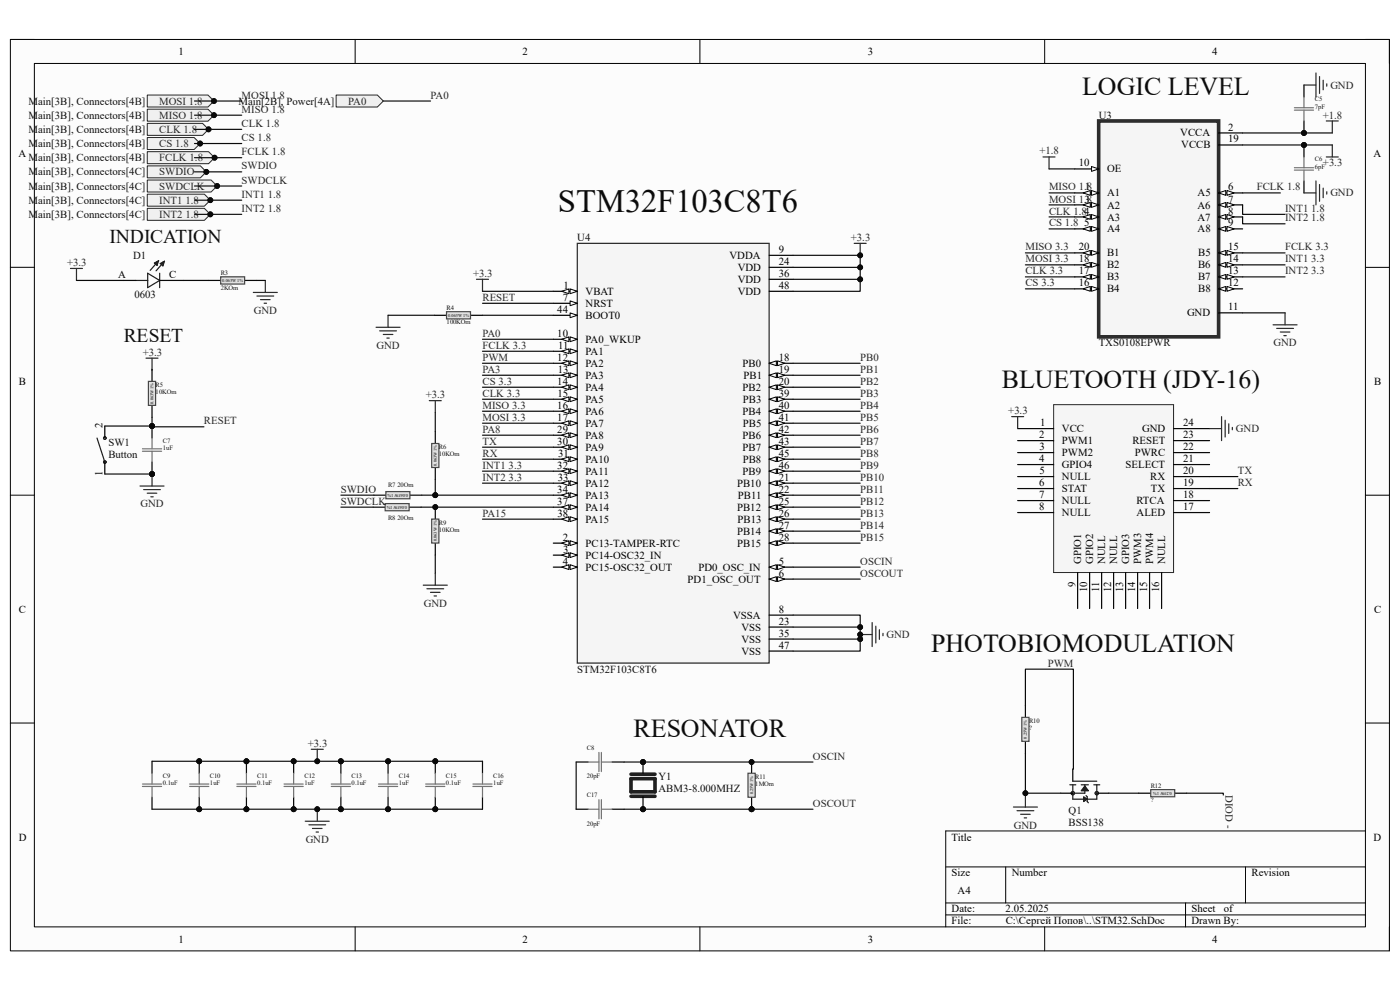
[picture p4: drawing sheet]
<svg xmlns="http://www.w3.org/2000/svg" width="297mm" height="210mm" viewBox="0 0 297 210" stroke-linecap="round" stroke-linejoin="round" font-family="sans-serif">
<defs><g id="words">
<text font-size="6.9" fill="#0e0e0e" x="118.4" y="45">STM32F103C8T6</text>
<g font-size="5.5" fill="#0e0e0e">
<text x="229.6" y="20.2">LOGIC LEVEL</text>
<text x="212.5" y="82.3">BLUETOOTH (JDY-16)</text>
<text x="197.5" y="138.4">PHOTOBIOMODULATION</text>
<text x="134.4" y="156.4">RESONATOR</text>
</g>
<g font-size="4.1" fill="#0e0e0e">
<text x="23.2" y="51.6">INDICATION</text>
<text x="26.2" y="72.6">RESET</text>
</g>
<g font-size="2.3">
<text x="37.9" y="11.7">1</text>
<text x="110.9" y="11.7">2</text>
<text x="184.1" y="11.7">3</text>
<text x="257.1" y="11.7">4</text>
<text x="250.4" y="29">VCCA</text>
<text x="260.6" y="27.7">2</text>
<text x="3.9" y="33.3">A</text>
<text x="228.9" y="35.3">10</text>
<text x="250.6" y="31.5">VCCB</text>
<text x="260.6" y="30.2">19</text>
<text x="291.4" y="33.3">A</text>
<text x="230.2" y="40.4">1</text>
<text x="234.9" y="36.6">OE</text>
<text x="234.9" y="41.7">A1</text>
<text x="254.1" y="41.7">A5</text>
<text x="260.6" y="40.4">6</text>
<text x="230.1" y="43">3</text>
<text x="234.9" y="44.2">A2</text>
<text x="234.9" y="46.8">A3</text>
<text x="254" y="44.2">A6</text>
<text x="254" y="46.8">A7</text>
<text x="260.6" y="43">7</text>
<text x="260.6" y="45.5">8</text>
<text x="165.2" y="53.6">9</text>
<text x="228.9" y="53.1">20</text>
<text x="230" y="48">5</text>
<text x="234.9" y="49.3">A4</text>
<text x="254.1" y="49.3">A8</text>
<text x="260.6" y="48">9</text>
<text x="260.6" y="53.1">15</text>
<text x="25.1" y="59">A</text>
<text x="35.9" y="59">C</text>
<text x="154.8" y="54.9">VDDA</text>
<text x="156.5" y="57.4">VDD</text>
<text x="156.5" y="60">VDD</text>
<text x="165.2" y="56.2">24</text>
<text x="165.2" y="58.7">36</text>
<text x="228.9" y="58.2">17</text>
<text x="228.9" y="55.7">18</text>
<text x="234.9" y="54.4">B1</text>
<text x="234.9" y="56.9">B2</text>
<text x="234.9" y="59.5">B3</text>
<text x="254.2" y="56.9">B6</text>
<text x="254.2" y="59.5">B7</text>
<text x="254.2" y="54.4">B5</text>
<text x="260.6" y="55.7">14</text>
<text x="260.6" y="58.2">13</text>
<text x="119.4" y="63.8">7</text>
<text x="119.5" y="61.3">1</text>
<text x="124.2" y="62.6">VBAT</text>
<text x="124.2" y="65.1">NRST</text>
<text x="156.5" y="62.6">VDD</text>
<text x="165.2" y="61.3">48</text>
<text x="228.9" y="60.7">16</text>
<text x="234.9" y="62">B4</text>
<text x="254.2" y="62">B8</text>
<text x="260.6" y="60.7">12</text>
<text x="260.6" y="65.8">11</text>
<text x="118.2" y="66.4">44</text>
<text x="118.2" y="71.5">10</text>
<text x="124.2" y="67.6">BOOT0</text>
<text x="251.8" y="67.1">GND</text>
<text x="118.2" y="76.5">12</text>
<text x="118.4" y="74">11</text>
<text x="124.2" y="72.7">PA0_WKUP</text>
<text x="124.2" y="75.3">PA1</text>
<text x="124.2" y="77.8">PA2</text>
<text x="157.5" y="77.8">PB0</text>
<text x="165.2" y="76.5">18</text>
<text x="4" y="81.6">B</text>
<text x="118.2" y="81.6">14</text>
<text x="118.3" y="79.1">13</text>
<text x="124.2" y="80.3">PA3</text>
<text x="124.2" y="82.9">PA4</text>
<text x="157.5" y="82.9">PB2</text>
<text x="157.7" y="80.3">PB1</text>
<text x="165.2" y="79.1">19</text>
<text x="165.2" y="81.6">20</text>
<text x="291.5" y="81.6">B</text>
<text x="118.2" y="86.7">16</text>
<text x="118.2" y="89.3">17</text>
<text x="118.3" y="84.2">15</text>
<text x="124.2" y="85.4">PA5</text>
<text x="124.2" y="88">PA6</text>
<text x="157.5" y="88">PB4</text>
<text x="157.6" y="85.4">PB3</text>
<text x="165.2" y="84.2">39</text>
<text x="165.2" y="86.7">40</text>
<text x="165.2" y="89.3">41</text>
<text x="21.7" y="90.9" transform="rotate(-90 21.7 90.9)">2</text>
<text x="118.2" y="91.8">29</text>
<text x="118.2" y="94.4">30</text>
<text x="124.2" y="90.6">PA7</text>
<text x="124.2" y="93.1">PA8</text>
<text x="124.2" y="95.6">PA9</text>
<text x="157.5" y="93.1">PB6</text>
<text x="157.5" y="95.6">PB7</text>
<text x="157.6" y="90.6">PB5</text>
<text x="165.2" y="91.8">42</text>
<text x="165.2" y="94.4">43</text>
<text x="220.4" y="93">2</text>
<text x="220.5" y="95.5">3</text>
<text x="220.6" y="90.4">1</text>
<text x="225.3" y="94.2">PWM1</text>
<text x="225.3" y="91.7">VCC</text>
<text x="240.2" y="94.2">RESET</text>
<text x="242.3" y="91.7">GND</text>
<text x="251" y="95.5">22</text>
<text x="251" y="93">23</text>
<text x="251" y="90.4">24</text>
<text x="21.7" y="100.9" transform="rotate(-90 21.7 100.9)">1</text>
<text x="118.2" y="99.4">32</text>
<text x="118.3" y="102">33</text>
<text x="118.4" y="96.9">31</text>
<text x="124.2" y="98.2">PA10</text>
<text x="124.2" y="100.7">PA11</text>
<text x="157.5" y="100.7">PB9</text>
<text x="157.6" y="98.2">PB8</text>
<text x="165.2" y="96.9">45</text>
<text x="165.2" y="99.4">46</text>
<text x="165.2" y="102">21</text>
<text x="220.4" y="98">4</text>
<text x="220.5" y="100.6">5</text>
<text x="225.3" y="101.9">NULL</text>
<text x="225.3" y="99.3">GPIO4</text>
<text x="225.3" y="96.8">PWM2</text>
<text x="238.8" y="99.3">SELECT</text>
<text x="240.7" y="96.8">PWRC</text>
<text x="244" y="101.9">RX</text>
<text x="251" y="100.6">20</text>
<text x="251" y="98">21</text>
<text x="118.2" y="104.5">34</text>
<text x="118.2" y="107.1">37</text>
<text x="124.2" y="103.3">PA12</text>
<text x="124.2" y="105.8">PA13</text>
<text x="156.4" y="103.3">PB10</text>
<text x="156.5" y="105.8">PB11</text>
<text x="165.2" y="104.5">22</text>
<text x="165.2" y="107.1">25</text>
<text x="220.4" y="105.7">7</text>
<text x="220.4" y="103.1">6</text>
<text x="225.3" y="106.9">NULL</text>
<text x="225.3" y="104.4">STAT</text>
<text x="241.1" y="106.9">RTCA</text>
<text x="244.1" y="104.4">TX</text>
<text x="251" y="105.7">18</text>
<text x="251" y="103.1">19</text>
<text x="118.3" y="109.6">38</text>
<text x="124.2" y="108.3">PA14</text>
<text x="124.2" y="110.9">PA15</text>
<text x="156.4" y="108.3">PB12</text>
<text x="156.4" y="113.4">PB14</text>
<text x="156.5" y="110.9">PB13</text>
<text x="165.2" y="109.6">26</text>
<text x="165.2" y="112.1">27</text>
<text x="220.5" y="108.2">8</text>
<text x="225.3" y="109.5">NULL</text>
<text x="241.1" y="109.5">ALED</text>
<text x="251" y="108.2">17</text>
<text x="119.4" y="114.7">2</text>
<text x="119.4" y="119.8">4</text>
<text x="119.5" y="117.3">3</text>
<text x="124.2" y="116">PC13-TAMPER-RTC</text>
<text x="124.2" y="118.5">PC14-OSC32_IN</text>
<text x="156.4" y="116">PB15</text>
<text x="165.2" y="114.7">28</text>
<text x="165.2" y="119.8">5</text>
<text x="229.4" y="119.7" transform="rotate(-90 229.4 119.7)">GPIO1</text>
<text x="231.9" y="119.7" transform="rotate(-90 231.9 119.7)">GPIO2</text>
<text x="234.5" y="119.7" transform="rotate(-90 234.5 119.7)">NULL</text>
<text x="237" y="119.7" transform="rotate(-90 237 119.7)">NULL</text>
<text x="239.6" y="119.7" transform="rotate(-90 239.6 119.7)">GPIO3</text>
<text x="242.1" y="119.7" transform="rotate(-90 242.1 119.7)">PWM3</text>
<text x="244.6" y="119.7" transform="rotate(-90 244.6 119.7)">PWM4</text>
<text x="247.2" y="119.7" transform="rotate(-90 247.2 119.7)">NULL</text>
<text x="124.2" y="121.1">PC15-OSC32_OUT</text>
<text x="145.9" y="123.6">PD1_OSC_OUT</text>
<text x="148.2" y="121.1">PD0_OSC_IN</text>
<text x="165.2" y="122.3">6</text>
<text x="228.1" y="124.5" transform="rotate(-90 228.1 124.5)">9</text>
<text x="230.7" y="125.7" transform="rotate(-90 230.7 125.7)">10</text>
<text x="233.2" y="125.5" transform="rotate(-90 233.2 125.5)">11</text>
<text x="235.8" y="125.7" transform="rotate(-90 235.8 125.7)">12</text>
<text x="238.3" y="125.6" transform="rotate(-90 238.3 125.6)">13</text>
<text x="240.8" y="125.7" transform="rotate(-90 240.8 125.7)">14</text>
<text x="243.4" y="125.6" transform="rotate(-90 243.4 125.6)">15</text>
<text x="245.9" y="125.7" transform="rotate(-90 245.9 125.7)">16</text>
<text x="4" y="130">C</text>
<text x="155.5" y="131.2">VSSA</text>
<text x="165.2" y="130">8</text>
<text x="291.5" y="130">C</text>
<text x="157.3" y="133.8">VSS</text>
<text x="157.3" y="136.3">VSS</text>
<text x="165.2" y="132.5">23</text>
<text x="165.2" y="135">35</text>
<text x="165.2" y="137.6">47</text>
<text x="157.3" y="138.9">VSS</text>
<text x="4" y="178.3">D</text>
<text x="201.9" y="178.3">Title</text>
<text x="291.4" y="178.3">D</text>
<text x="201.9" y="185.9">Size</text>
<text x="214.6" y="185.9">Number</text>
<text x="265.5" y="185.9">Revision</text>
<text x="203.2" y="189.7">A4</text>
<text x="201.9" y="193.5">Date:</text>
<text x="201.9" y="196.1">File:</text>
<text x="213.3" y="193.5">2.05.2025</text>
<text x="213.4" y="196.1">C:\Сергей Попов\..\STM32.SchDoc</text>
<text x="252.8" y="196.1">Drawn By:</text>
<text x="252.8" y="193.5">Sheet</text>
<text x="259.6" y="193.5">of</text>
<text x="37.9" y="199.9">1</text>
<text x="110.9" y="199.9">2</text>
<text x="184.1" y="199.9">3</text>
<text x="257.1" y="199.9">4</text>
</g>
<g font-size="2.3" fill="#0e0e0e">
<text x="6.1" y="22.2">Main[3B], Connectors[4B]</text>
<text x="50.6" y="22.2">Main[2B], Power[4A]</text>
<text x="6.1" y="25.2">Main[3B], Connectors[4B]</text>
<text x="6.1" y="28.2">Main[3B], Connectors[4B]</text>
<text x="233.1" y="25.1">U3</text>
<text x="6.1" y="31.2">Main[3B], Connectors[4B]</text>
<text x="6.1" y="34.2">Main[3B], Connectors[4B]</text>
<text x="6.1" y="37.2">Main[3B], Connectors[4C]</text>
<text x="6.1" y="40.2">Main[3B], Connectors[4C]</text>
<text x="6.1" y="43.2">Main[3B], Connectors[4C]</text>
<text x="6.1" y="46.2">Main[3B], Connectors[4C]</text>
<text x="122.5" y="51.1">U4</text>
<text x="28.2" y="54.9">D1</text>
<text x="28.5" y="63.3">0603</text>
<text x="233.1" y="73.5">TXS0108EPWR</text>
<text x="23" y="94.7">SW1</text>
<text x="23" y="97.2">Button</text>
<text x="122.5" y="142.7">STM32F103C8T6</text>
<text x="139.7" y="165.5">Y1</text>
<text x="139.7" y="168.1">ABM3-8.000MHZ</text>
<text x="226.7" y="172.6">Q1</text>
<text x="226.7" y="175.1">BSS138</text>
</g>
<g font-size="2.3" fill="#262626">
<text x="33.8" y="22.2">MOSI 1.8</text>
<text x="51.3" y="20.9">MOSI 1.8</text>
<text x="51.3" y="23.9">MISO 1.8</text>
<text x="73.9" y="22.2">PA0</text>
<text x="91.4" y="20.9">PA0</text>
<text x="282.2" y="18.8">GND</text>
<text x="33.8" y="25.2">MISO 1.8</text>
<text x="33.8" y="28.2">CLK 1.8</text>
<text x="51.3" y="26.9">CLK 1.8</text>
<text x="51.3" y="29.9">CS 1.8</text>
<text x="280.6" y="25.1">+1.8</text>
<text x="33.8" y="31.2">CS 1.8</text>
<text x="33.8" y="34.2">FCLK 1.8</text>
<text x="51.3" y="32.9">FCLK 1.8</text>
<text x="51.3" y="35.9">SWDIO</text>
<text x="220.5" y="32.8">+1.8</text>
<text x="280.7" y="35.3">+3.3</text>
<text x="33.8" y="37.2">SWDIO</text>
<text x="33.8" y="40.2">SWDCLK</text>
<text x="51.3" y="38.9">SWDCLK</text>
<text x="51.3" y="42">INT1 1.8</text>
<text x="222.5" y="40.4">MISO 1.8</text>
<text x="266.6" y="40.4">FCLK 1.8</text>
<text x="282.2" y="41.7">GND</text>
<text x="33.8" y="43.2">INT1 1.8</text>
<text x="33.8" y="46.2">INT2 1.8</text>
<text x="51.3" y="45">INT2 1.8</text>
<text x="222.5" y="43">MOSI 1.8</text>
<text x="222.5" y="45.5">CLK 1.84</text>
<text x="272.6" y="45">INT1 1.8</text>
<text x="272.6" y="46.9">INT2 1.8</text>
<text x="180.5" y="51.1">+3.3</text>
<text x="217.6" y="53.1">MISO 3.3</text>
<text x="222.5" y="48">CS 1.8</text>
<text x="272.6" y="53.1">FCLK 3.3</text>
<text x="14.2" y="56.4">+3.3</text>
<text x="100.4" y="58.7">+3.3</text>
<text x="217.6" y="55.7">MOSI 3.3</text>
<text x="217.6" y="58.2">CLK 3.3</text>
<text x="272.6" y="55.7">INT1 3.3</text>
<text x="272.6" y="58.2">INT2 3.3</text>
<text x="102.4" y="63.8">RESET</text>
<text x="217.6" y="60.7">CS 3.3</text>
<text x="53.8" y="66.6">GND</text>
<text x="102.4" y="71.5">PA0</text>
<text x="30.3" y="75.5">+3.3</text>
<text x="79.9" y="74">GND</text>
<text x="102.4" y="74">FCLK 3.3</text>
<text x="102.4" y="76.5">PWM</text>
<text x="182.5" y="76.5">PB0</text>
<text x="270.2" y="73.5">GND</text>
<text x="102.4" y="79.1">PA3</text>
<text x="102.4" y="81.6">CS 3.3</text>
<text x="182.5" y="79.1">PB1</text>
<text x="182.5" y="81.6">PB2</text>
<text x="90.3" y="84.5">+3.3</text>
<text x="102.4" y="84.2">CLK 3.3</text>
<text x="102.4" y="86.7">MISO 3.3</text>
<text x="102.4" y="89.3">MOSI 3.3</text>
<text x="182.5" y="84.2">PB3</text>
<text x="182.5" y="86.7">PB4</text>
<text x="182.5" y="89.3">PB5</text>
<text x="213.9" y="87.8">+3.3</text>
<text x="43.3" y="90">RESET</text>
<text x="102.4" y="94.4">TX</text>
<text x="102.4" y="91.8">PA8</text>
<text x="182.5" y="91.8">PB6</text>
<text x="182.5" y="94.4">PB7</text>
<text x="262.2" y="91.7">GND</text>
<text x="102.4" y="96.9">RX</text>
<text x="102.4" y="102">INT2 3.3</text>
<text x="102.4" y="99.4">INT1 3.3</text>
<text x="182.5" y="96.9">PB8</text>
<text x="182.5" y="99.4">PB9</text>
<text x="182.5" y="102">PB10</text>
<text x="262.6" y="100.6">TX</text>
<text x="29.8" y="107.7">GND</text>
<text x="72.3" y="104.5">SWDIO</text>
<text x="72.3" y="107.1">SWDCLK</text>
<text x="182.5" y="104.5">PB11</text>
<text x="182.5" y="107.1">PB12</text>
<text x="262.6" y="103.1">RX</text>
<text x="102.4" y="109.6">PA15</text>
<text x="182.5" y="109.6">PB13</text>
<text x="182.5" y="112.1">PB14</text>
<text x="182.5" y="119.8">OSCIN</text>
<text x="182.5" y="114.7">PB15</text>
<text x="182.5" y="122.3">OSCOUT</text>
<text x="89.9" y="128.7">GND</text>
<text x="188.1" y="135.4">GND</text>
<text x="222.3" y="141.4">PWM</text>
<text x="65.3" y="158.4">+3.3</text>
<text x="172.5" y="161.1">OSCIN</text>
<text x="172.5" y="171.2">OSCOUT</text>
<text x="260" y="168.7" transform="rotate(90 260 168.7)">DIOD -</text>
<text x="64.9" y="178.8">GND</text>
<text x="215.1" y="175.8">GND</text>
</g>
<g font-size="1.4" fill="#0e0e0e">
<text x="278.9" y="23">7pF</text>
<text x="278.9" y="21.5">C5</text>
<text x="278.9" y="35.8">6pF</text>
<text x="278.9" y="34.2">C6</text>
<text x="46.8" y="58.4">R3</text>
<text x="46.8" y="61.5">2KOm</text>
<text x="94.7" y="65.8">R4</text>
<text x="94.7" y="68.8">100KOm</text>
<text x="33" y="83.7">10KOm</text>
<text x="33" y="82.1">R5</text>
<text x="34.5" y="95.4">1uF</text>
<text x="34.5" y="93.9">C7</text>
<text x="93.1" y="95.3">R6</text>
<text x="93.1" y="96.8">10KOm</text>
<text x="82.3" y="103.3">R7</text>
<text x="84.3" y="103.3">20Om</text>
<text x="82.3" y="110.2">R8</text>
<text x="84.3" y="110.2">20Om</text>
<text x="93.1" y="112.9">10KOm</text>
<text x="93.1" y="111.3">R9</text>
<text x="218.3" y="154.9">?</text>
<text x="218.3" y="153.4">R10</text>
<text x="124.5" y="159">C8</text>
<text x="34.5" y="166.5">0.1uF</text>
<text x="34.5" y="165">C9</text>
<text x="44.5" y="166.5">1uF</text>
<text x="44.5" y="165">C10</text>
<text x="54.6" y="166.5">0.1uF</text>
<text x="54.6" y="165">C11</text>
<text x="64.6" y="166.5">1uF</text>
<text x="64.6" y="165">C12</text>
<text x="74.6" y="166.5">0.1uF</text>
<text x="74.6" y="165">C13</text>
<text x="84.6" y="166.5">1uF</text>
<text x="84.6" y="165">C14</text>
<text x="94.6" y="166.5">0.1uF</text>
<text x="94.6" y="165">C15</text>
<text x="104.6" y="166.5">1uF</text>
<text x="104.6" y="165">C16</text>
<text x="124.5" y="165.1">20pF</text>
<text x="160.2" y="166.8">1MOm</text>
<text x="160.2" y="165.2">R11</text>
<text x="244.1" y="167.2">R12</text>
<text x="124.5" y="169.1">C17</text>
<text x="244.1" y="170.2">?</text>
<text x="124.5" y="175.2">20pF</text>
</g>
<g font-size=".9">
<text x="47.2" y="59.8">0.063W 1%</text>
<text x="95.1" y="67.2">0.063W 1%</text>
<text x="32.6" y="85.6" transform="rotate(-90 32.6 85.6)">0.063W 1%</text>
<text x="92.7" y="98.8" transform="rotate(-90 92.7 98.8)">0.063W 1%</text>
<text x="86.4" y="107.3" transform="rotate(-180 86.4 107.3)">0.063W 1%</text>
<text x="86.6" y="104.7" transform="rotate(-180 86.6 104.7)">0.063W 1%</text>
<text x="92.7" y="114.9" transform="rotate(-90 92.7 114.9)">0.063W 1%</text>
<text x="217.8" y="156.7" transform="rotate(-90 217.8 156.7)">0.25W 1%</text>
<text x="248.6" y="167.9" transform="rotate(-180 248.6 167.9)">0.25W 1%</text>
<text x="159.8" y="168.5" transform="rotate(-90 159.8 168.5)">0.25W 1%</text>
</g>
</g></defs>
<path d="M2.2 8.4h292.6v193.3h-292.6z" fill-rule="evenodd" fill="#fcfcfc"/>
<path d="M2.2 8.4h292.6v193.3h-292.6z" fill="none" stroke="#000" stroke-width=".21"/>
<path d="M7.3 13.5h282.4v183.1h-282.4z" fill-rule="evenodd" fill="#fcfcfc"/>
<g fill="none" stroke="#000" stroke-width=".21">
<path d="M2.2 8.4h5.1M7.3 13.5h282.4v183.1h-282.4zM75.3 8.4v5.1M148.5 8.4v5.1M221.6 8.4v5.1M289.7 8.4h5.1v5.1M2.2 56.7h5.1M289.7 56.7h5.1M2.2 105h5.1M289.7 105.1h5.1M2.2 153.4h5.1M289.7 153.4h5.1"/>
<path d="M289.7 176.3h-89.1v20.3M75.3 196.6v5.1M148.5 196.6v5.1M200.6 183.9h89.1M200.6 191.5h89.1M200.6 194.1h89.1M213.4 183.9v7.6M221.6 196.6v5.1M251.5 191.5v5.1M264.2 183.9v7.6M294.8 196.6v5.1"/>
</g>
<path d="M122.5 51.6h40.7v89.1h-40.7z" fill-rule="evenodd" fill="#f5f5f5"/>
<path d="M122.5 51.6h40.7v89.1h-40.7z" fill="none" stroke="#262626" stroke-width=".25"/>
<path d="M117.4 61.8h5.1" fill="none" stroke="#000" stroke-width=".25"/>
<path d="M120.9 61.3l1.6 .5-1.6 .5z" fill="#fbfbfb"/>
<path d="M120.9 61.3l1.6 .5-1.6 .5z" fill="none" stroke="#000" stroke-width=".21"/>
<path d="M119.2 61.8l1.5-.5v1z" fill="#fbfbfb"/>
<path d="M119.2 61.8l1.5-.5v1z" fill="none" stroke="#000" stroke-width=".21"/>
<path d="M117.4 64.3h5.1" fill="none" stroke="#000" stroke-width=".25"/>
<path d="M120.9 63.8l1.6 .5-1.6 .5z" fill="#fbfbfb"/>
<path d="M120.9 63.8l1.6 .5-1.6 .5z" fill="none" stroke="#000" stroke-width=".21"/>
<path d="M117.4 66.9h5.1" fill="none" stroke="#000" stroke-width=".25"/>
<path d="M120.9 66.4l1.6 .5-1.6 .5z" fill="#fbfbfb"/>
<path d="M120.9 66.4l1.6 .5-1.6 .5z" fill="none" stroke="#000" stroke-width=".21"/>
<path d="M117.4 72h5.1" fill="none" stroke="#000" stroke-width=".25"/>
<path d="M120.9 71.5l1.6 .5-1.6 .5z" fill="#fbfbfb"/>
<path d="M120.9 71.5l1.6 .5-1.6 .5z" fill="none" stroke="#000" stroke-width=".21"/>
<path d="M119.2 72l1.5-.5v1z" fill="#fbfbfb"/>
<path d="M119.2 72l1.5-.5v1z" fill="none" stroke="#000" stroke-width=".21"/>
<path d="M117.4 74.5h5.1" fill="none" stroke="#000" stroke-width=".25"/>
<path d="M120.9 74l1.6 .5-1.6 .5z" fill="#fbfbfb"/>
<path d="M120.9 74l1.6 .5-1.6 .5z" fill="none" stroke="#000" stroke-width=".21"/>
<path d="M119.2 74.5l1.5-.5v1z" fill="#fbfbfb"/>
<path d="M119.2 74.5l1.5-.5v1z" fill="none" stroke="#000" stroke-width=".21"/>
<path d="M117.4 77.1h5.1" fill="none" stroke="#000" stroke-width=".25"/>
<path d="M120.9 76.6l1.6 .5-1.6 .5z" fill="#fbfbfb"/>
<path d="M120.9 76.6l1.6 .5-1.6 .5z" fill="none" stroke="#000" stroke-width=".21"/>
<path d="M119.2 77.1l1.5-.5v1z" fill="#fbfbfb"/>
<path d="M119.2 77.1l1.5-.5v1z" fill="none" stroke="#000" stroke-width=".21"/>
<path d="M117.4 79.6h5.1" fill="none" stroke="#000" stroke-width=".25"/>
<path d="M120.9 79.1l1.6 .5-1.6 .5z" fill="#fbfbfb"/>
<path d="M120.9 79.1l1.6 .5-1.6 .5z" fill="none" stroke="#000" stroke-width=".21"/>
<path d="M119.2 79.6l1.5-.5v1z" fill="#fbfbfb"/>
<path d="M119.2 79.6l1.5-.5v1z" fill="none" stroke="#000" stroke-width=".21"/>
<path d="M117.4 82.1h5.1" fill="none" stroke="#000" stroke-width=".25"/>
<path d="M120.9 81.6l1.6 .5-1.6 .6z" fill="#fbfbfb"/>
<path d="M120.9 81.6l1.6 .5-1.6 .6z" fill="none" stroke="#000" stroke-width=".21"/>
<path d="M119.2 82.1l1.5-.5v1.1z" fill="#fbfbfb"/>
<path d="M119.2 82.1l1.5-.5v1.1z" fill="none" stroke="#000" stroke-width=".21"/>
<path d="M117.4 84.7h5.1" fill="none" stroke="#000" stroke-width=".25"/>
<path d="M120.9 84.2l1.6 .5-1.6 .5z" fill="#fbfbfb"/>
<path d="M120.9 84.2l1.6 .5-1.6 .5z" fill="none" stroke="#000" stroke-width=".21"/>
<path d="M119.2 84.7l1.5-.5v1z" fill="#fbfbfb"/>
<path d="M119.2 84.7l1.5-.5v1z" fill="none" stroke="#000" stroke-width=".21"/>
<path d="M117.4 87.2h5.1" fill="none" stroke="#000" stroke-width=".25"/>
<path d="M120.9 86.7l1.6 .5-1.6 .5z" fill="#fbfbfb"/>
<path d="M120.9 86.7l1.6 .5-1.6 .5z" fill="none" stroke="#000" stroke-width=".21"/>
<path d="M119.2 87.2l1.5-.5v1z" fill="#fbfbfb"/>
<path d="M119.2 87.2l1.5-.5v1z" fill="none" stroke="#000" stroke-width=".21"/>
<path d="M117.4 89.8h5.1" fill="none" stroke="#000" stroke-width=".25"/>
<path d="M120.9 89.3l1.6 .5-1.6 .5z" fill="#fbfbfb"/>
<path d="M120.9 89.3l1.6 .5-1.6 .5z" fill="none" stroke="#000" stroke-width=".21"/>
<path d="M119.2 89.8l1.5-.5v1z" fill="#fbfbfb"/>
<path d="M119.2 89.8l1.5-.5v1z" fill="none" stroke="#000" stroke-width=".21"/>
<path d="M117.4 92.3h5.1" fill="none" stroke="#000" stroke-width=".25"/>
<path d="M120.9 91.8l1.6 .5-1.6 .5z" fill="#fbfbfb"/>
<path d="M120.9 91.8l1.6 .5-1.6 .5z" fill="none" stroke="#000" stroke-width=".21"/>
<path d="M119.2 92.3l1.5-.5v1z" fill="#fbfbfb"/>
<path d="M119.2 92.3l1.5-.5v1z" fill="none" stroke="#000" stroke-width=".21"/>
<path d="M117.4 94.9h5.1" fill="none" stroke="#000" stroke-width=".25"/>
<path d="M120.9 94.4l1.6 .5-1.6 .5z" fill="#fbfbfb"/>
<path d="M120.9 94.4l1.6 .5-1.6 .5z" fill="none" stroke="#000" stroke-width=".21"/>
<path d="M119.2 94.9l1.5-.5v1z" fill="#fbfbfb"/>
<path d="M119.2 94.9l1.5-.5v1z" fill="none" stroke="#000" stroke-width=".21"/>
<path d="M117.4 97.4h5.1" fill="none" stroke="#000" stroke-width=".25"/>
<path d="M120.9 96.9l1.6 .5-1.6 .5z" fill="#fbfbfb"/>
<path d="M120.9 96.9l1.6 .5-1.6 .5z" fill="none" stroke="#000" stroke-width=".21"/>
<path d="M119.2 97.4l1.5-.5v1z" fill="#fbfbfb"/>
<path d="M119.2 97.4l1.5-.5v1z" fill="none" stroke="#000" stroke-width=".21"/>
<path d="M117.4 100h5.1" fill="none" stroke="#000" stroke-width=".25"/>
<path d="M120.9 99.4l1.6 .6-1.6 .5z" fill="#fbfbfb"/>
<path d="M120.9 99.4l1.6 .6-1.6 .5z" fill="none" stroke="#000" stroke-width=".21"/>
<path d="M119.2 100l1.5-.6v1.1z" fill="#fbfbfb"/>
<path d="M119.2 100l1.5-.6v1.1z" fill="none" stroke="#000" stroke-width=".21"/>
<path d="M117.4 102.5h5.1" fill="none" stroke="#000" stroke-width=".25"/>
<path d="M120.9 102l1.6 .5-1.6 .5z" fill="#fbfbfb"/>
<path d="M120.9 102l1.6 .5-1.6 .5z" fill="none" stroke="#000" stroke-width=".21"/>
<path d="M119.2 102.5l1.5-.5v1z" fill="#fbfbfb"/>
<path d="M119.2 102.5l1.5-.5v1z" fill="none" stroke="#000" stroke-width=".21"/>
<path d="M117.4 105h5.1" fill="none" stroke="#000" stroke-width=".25"/>
<path d="M120.9 104.5l1.6 .5-1.6 .6z" fill="#fbfbfb"/>
<path d="M120.9 104.5l1.6 .5-1.6 .6z" fill="none" stroke="#000" stroke-width=".21"/>
<path d="M119.2 105l1.5-.5v1.1z" fill="#fbfbfb"/>
<path d="M119.2 105l1.5-.5v1.1z" fill="none" stroke="#000" stroke-width=".21"/>
<path d="M117.4 107.6h5.1" fill="none" stroke="#000" stroke-width=".25"/>
<path d="M120.9 107.1l1.6 .5-1.6 .5z" fill="#fbfbfb"/>
<path d="M120.9 107.1l1.6 .5-1.6 .5z" fill="none" stroke="#000" stroke-width=".21"/>
<path d="M119.2 107.6l1.5-.5v1z" fill="#fbfbfb"/>
<path d="M119.2 107.6l1.5-.5v1z" fill="none" stroke="#000" stroke-width=".21"/>
<path d="M117.4 110.1h5.1" fill="none" stroke="#000" stroke-width=".25"/>
<path d="M120.9 109.6l1.6 .5-1.6 .5z" fill="#fbfbfb"/>
<path d="M120.9 109.6l1.6 .5-1.6 .5z" fill="none" stroke="#000" stroke-width=".21"/>
<path d="M119.2 110.1l1.5-.5v1z" fill="#fbfbfb"/>
<path d="M119.2 110.1l1.5-.5v1z" fill="none" stroke="#000" stroke-width=".21"/>
<path d="M117.4 115.2h5.1" fill="none" stroke="#000" stroke-width=".25"/>
<path d="M120.9 114.7l1.6 .5-1.6 .5z" fill="#fbfbfb"/>
<path d="M120.9 114.7l1.6 .5-1.6 .5z" fill="none" stroke="#000" stroke-width=".21"/>
<path d="M119.2 115.2l1.5-.5v1z" fill="#fbfbfb"/>
<path d="M119.2 115.2l1.5-.5v1z" fill="none" stroke="#000" stroke-width=".21"/>
<path d="M117.4 117.8h5.1" fill="none" stroke="#000" stroke-width=".25"/>
<path d="M120.9 117.3l1.6 .5-1.6 .5z" fill="#fbfbfb"/>
<path d="M120.9 117.3l1.6 .5-1.6 .5z" fill="none" stroke="#000" stroke-width=".21"/>
<path d="M119.2 117.8l1.5-.5v1z" fill="#fbfbfb"/>
<path d="M119.2 117.8l1.5-.5v1z" fill="none" stroke="#000" stroke-width=".21"/>
<path d="M117.4 120.3h5.1" fill="none" stroke="#000" stroke-width=".25"/>
<path d="M120.9 119.8l1.6 .5-1.6 .5z" fill="#fbfbfb"/>
<path d="M120.9 119.8l1.6 .5-1.6 .5z" fill="none" stroke="#000" stroke-width=".21"/>
<path d="M119.2 120.3l1.5-.5v1z" fill="#fbfbfb"/>
<path d="M119.2 120.3l1.5-.5v1z" fill="none" stroke="#000" stroke-width=".21"/>
<path d="M163.2 54.2h5.1M163.2 56.7h5.1M163.2 59.3h5.1M163.2 61.8h5.1M163.2 77.1h5.1" fill="none" stroke="#000" stroke-width=".25"/>
<path d="M163.2 77.1l1.5-.5v1z" fill="#fbfbfb"/>
<path d="M163.2 77.1l1.5-.5v1z" fill="none" stroke="#000" stroke-width=".21"/>
<path d="M165 76.6l1.5 .5-1.5 .5z" fill="#fbfbfb"/>
<path d="M165 76.6l1.5 .5-1.5 .5z" fill="none" stroke="#000" stroke-width=".21"/>
<path d="M163.2 79.6h5.1" fill="none" stroke="#000" stroke-width=".25"/>
<path d="M163.2 79.6l1.5-.5v1z" fill="#fbfbfb"/>
<path d="M163.2 79.6l1.5-.5v1z" fill="none" stroke="#000" stroke-width=".21"/>
<path d="M165 79.1l1.5 .5-1.5 .5z" fill="#fbfbfb"/>
<path d="M165 79.1l1.5 .5-1.5 .5z" fill="none" stroke="#000" stroke-width=".21"/>
<path d="M163.2 82.1h5.1" fill="none" stroke="#000" stroke-width=".25"/>
<path d="M163.2 82.1l1.5-.5v1.1z" fill="#fbfbfb"/>
<path d="M163.2 82.1l1.5-.5v1.1z" fill="none" stroke="#000" stroke-width=".21"/>
<path d="M165 81.6l1.5 .5-1.5 .6z" fill="#fbfbfb"/>
<path d="M165 81.6l1.5 .5-1.5 .6z" fill="none" stroke="#000" stroke-width=".21"/>
<path d="M163.2 84.7h5.1" fill="none" stroke="#000" stroke-width=".25"/>
<path d="M163.2 84.7l1.5-.5v1z" fill="#fbfbfb"/>
<path d="M163.2 84.7l1.5-.5v1z" fill="none" stroke="#000" stroke-width=".21"/>
<path d="M165 84.2l1.5 .5-1.5 .5z" fill="#fbfbfb"/>
<path d="M165 84.2l1.5 .5-1.5 .5z" fill="none" stroke="#000" stroke-width=".21"/>
<path d="M163.2 87.2h5.1" fill="none" stroke="#000" stroke-width=".25"/>
<path d="M163.2 87.2l1.5-.5v1z" fill="#fbfbfb"/>
<path d="M163.2 87.2l1.5-.5v1z" fill="none" stroke="#000" stroke-width=".21"/>
<path d="M165 86.7l1.5 .5-1.5 .5z" fill="#fbfbfb"/>
<path d="M165 86.7l1.5 .5-1.5 .5z" fill="none" stroke="#000" stroke-width=".21"/>
<path d="M163.2 89.8h5.1" fill="none" stroke="#000" stroke-width=".25"/>
<path d="M163.2 89.8l1.5-.5v1z" fill="#fbfbfb"/>
<path d="M163.2 89.8l1.5-.5v1z" fill="none" stroke="#000" stroke-width=".21"/>
<path d="M165 89.3l1.5 .5-1.5 .5z" fill="#fbfbfb"/>
<path d="M165 89.3l1.5 .5-1.5 .5z" fill="none" stroke="#000" stroke-width=".21"/>
<path d="M163.2 92.3h5.1" fill="none" stroke="#000" stroke-width=".25"/>
<path d="M163.2 92.3l1.5-.5v1z" fill="#fbfbfb"/>
<path d="M163.2 92.3l1.5-.5v1z" fill="none" stroke="#000" stroke-width=".21"/>
<path d="M165 91.8l1.5 .5-1.5 .5z" fill="#fbfbfb"/>
<path d="M165 91.8l1.5 .5-1.5 .5z" fill="none" stroke="#000" stroke-width=".21"/>
<path d="M163.2 94.9h5.1" fill="none" stroke="#000" stroke-width=".25"/>
<path d="M163.2 94.9l1.5-.5v1z" fill="#fbfbfb"/>
<path d="M163.2 94.9l1.5-.5v1z" fill="none" stroke="#000" stroke-width=".21"/>
<path d="M165 94.4l1.5 .5-1.5 .5z" fill="#fbfbfb"/>
<path d="M165 94.4l1.5 .5-1.5 .5z" fill="none" stroke="#000" stroke-width=".21"/>
<path d="M163.2 97.4h5.1" fill="none" stroke="#000" stroke-width=".25"/>
<path d="M163.2 97.4l1.5-.5v1z" fill="#fbfbfb"/>
<path d="M163.2 97.4l1.5-.5v1z" fill="none" stroke="#000" stroke-width=".21"/>
<path d="M165 96.9l1.5 .5-1.5 .5z" fill="#fbfbfb"/>
<path d="M165 96.9l1.5 .5-1.5 .5z" fill="none" stroke="#000" stroke-width=".21"/>
<path d="M163.2 100h5.1" fill="none" stroke="#000" stroke-width=".25"/>
<path d="M163.2 100l1.5-.6v1.1z" fill="#fbfbfb"/>
<path d="M163.2 100l1.5-.6v1.1z" fill="none" stroke="#000" stroke-width=".21"/>
<path d="M165 99.4l1.5 .6-1.5 .5z" fill="#fbfbfb"/>
<path d="M165 99.4l1.5 .6-1.5 .5z" fill="none" stroke="#000" stroke-width=".21"/>
<path d="M163.2 102.5h5.1" fill="none" stroke="#000" stroke-width=".25"/>
<path d="M163.2 102.5l1.5-.5v1z" fill="#fbfbfb"/>
<path d="M163.2 102.5l1.5-.5v1z" fill="none" stroke="#000" stroke-width=".21"/>
<path d="M165 102l1.5 .5-1.5 .5z" fill="#fbfbfb"/>
<path d="M165 102l1.5 .5-1.5 .5z" fill="none" stroke="#000" stroke-width=".21"/>
<path d="M163.2 105h5.1" fill="none" stroke="#000" stroke-width=".25"/>
<path d="M163.2 105l1.5-.5v1.1z" fill="#fbfbfb"/>
<path d="M163.2 105l1.5-.5v1.1z" fill="none" stroke="#000" stroke-width=".21"/>
<path d="M165 104.5l1.5 .5-1.5 .6z" fill="#fbfbfb"/>
<path d="M165 104.5l1.5 .5-1.5 .6z" fill="none" stroke="#000" stroke-width=".21"/>
<path d="M163.2 107.6h5.1" fill="none" stroke="#000" stroke-width=".25"/>
<path d="M163.2 107.6l1.5-.5v1z" fill="#fbfbfb"/>
<path d="M163.2 107.6l1.5-.5v1z" fill="none" stroke="#000" stroke-width=".21"/>
<path d="M165 107.1l1.5 .5-1.5 .5z" fill="#fbfbfb"/>
<path d="M165 107.1l1.5 .5-1.5 .5z" fill="none" stroke="#000" stroke-width=".21"/>
<path d="M163.2 110.1h5.1" fill="none" stroke="#000" stroke-width=".25"/>
<path d="M163.2 110.1l1.5-.5v1z" fill="#fbfbfb"/>
<path d="M163.2 110.1l1.5-.5v1z" fill="none" stroke="#000" stroke-width=".21"/>
<path d="M165 109.6l1.5 .5-1.5 .5z" fill="#fbfbfb"/>
<path d="M165 109.6l1.5 .5-1.5 .5z" fill="none" stroke="#000" stroke-width=".21"/>
<path d="M163.2 112.7h5.1" fill="none" stroke="#000" stroke-width=".25"/>
<path d="M163.2 112.7l1.5-.5v1z" fill="#fbfbfb"/>
<path d="M163.2 112.7l1.5-.5v1z" fill="none" stroke="#000" stroke-width=".21"/>
<path d="M165 112.2l1.5 .5-1.5 .5z" fill="#fbfbfb"/>
<path d="M165 112.2l1.5 .5-1.5 .5z" fill="none" stroke="#000" stroke-width=".21"/>
<path d="M163.2 115.2h5.1" fill="none" stroke="#000" stroke-width=".25"/>
<path d="M163.2 115.2l1.5-.5v1z" fill="#fbfbfb"/>
<path d="M163.2 115.2l1.5-.5v1z" fill="none" stroke="#000" stroke-width=".21"/>
<path d="M165 114.7l1.5 .5-1.5 .5z" fill="#fbfbfb"/>
<path d="M165 114.7l1.5 .5-1.5 .5z" fill="none" stroke="#000" stroke-width=".21"/>
<path d="M163.2 120.3h5.1" fill="none" stroke="#000" stroke-width=".25"/>
<path d="M163.2 120.3l1.5-.5v1z" fill="#fbfbfb"/>
<path d="M163.2 120.3l1.5-.5v1z" fill="none" stroke="#000" stroke-width=".21"/>
<path d="M165 119.8l1.5 .5-1.5 .5z" fill="#fbfbfb"/>
<path d="M165 119.8l1.5 .5-1.5 .5z" fill="none" stroke="#000" stroke-width=".21"/>
<path d="M163.2 122.9h5.1" fill="none" stroke="#000" stroke-width=".25"/>
<path d="M163.2 122.9l1.5-.6v1.1z" fill="#fbfbfb"/>
<path d="M163.2 122.9l1.5-.6v1.1z" fill="none" stroke="#000" stroke-width=".21"/>
<path d="M165 122.3l1.5 .6-1.5 .5z" fill="#fbfbfb"/>
<path d="M165 122.3l1.5 .6-1.5 .5z" fill="none" stroke="#000" stroke-width=".21"/>
<path d="M163.2 130.5h5.1M163.2 133h5.1M163.2 135.6h5.1M163.2 138.1h5.1M32.3 161.5v2.5M32.3 169.1v2.6" fill="none" stroke="#000" stroke-width=".25"/>
<path d="M30.2 166.3h4.1M30.2 166.8h4.1M32.3 164v2.3M32.3 166.8v2.3" fill="none" stroke="#727272" stroke-width=".25"/>
<circle cx="42.3" cy="161.5" r=".51" fill="#0e0e0e"/>
<circle cx="42.3" cy="161.5" r=".51" fill="none" stroke="#0e0e0e" stroke-width=".21"/>
<circle cx="42.3" cy="171.7" r=".51" fill="#0e0e0e"/>
<circle cx="42.3" cy="171.7" r=".51" fill="none" stroke="#0e0e0e" stroke-width=".21"/>
<path d="M42.3 161.5v2.5" fill="none" stroke="#000" stroke-width=".25"/>
<circle cx="42.3" cy="161.5" r=".51" fill="#0e0e0e"/>
<circle cx="42.3" cy="161.5" r=".51" fill="none" stroke="#0e0e0e" stroke-width=".21"/>
<path d="M42.3 169.1v2.6" fill="none" stroke="#000" stroke-width=".25"/>
<circle cx="42.3" cy="171.7" r=".51" fill="#0e0e0e"/>
<circle cx="42.3" cy="171.7" r=".51" fill="none" stroke="#0e0e0e" stroke-width=".21"/>
<path d="M40.2 166.3h4.1M40.2 166.8h4.1M42.3 164v2.3M42.3 166.8v2.3" fill="none" stroke="#727272" stroke-width=".25"/>
<circle cx="52.3" cy="161.5" r=".51" fill="#0e0e0e"/>
<circle cx="52.3" cy="161.5" r=".51" fill="none" stroke="#0e0e0e" stroke-width=".21"/>
<circle cx="52.3" cy="171.7" r=".51" fill="#0e0e0e"/>
<circle cx="52.3" cy="171.7" r=".51" fill="none" stroke="#0e0e0e" stroke-width=".21"/>
<path d="M52.3 161.5v2.5" fill="none" stroke="#000" stroke-width=".25"/>
<circle cx="52.3" cy="161.5" r=".51" fill="#0e0e0e"/>
<circle cx="52.3" cy="161.5" r=".51" fill="none" stroke="#0e0e0e" stroke-width=".21"/>
<path d="M52.3 169.1v2.6" fill="none" stroke="#000" stroke-width=".25"/>
<circle cx="52.3" cy="171.7" r=".51" fill="#0e0e0e"/>
<circle cx="52.3" cy="171.7" r=".51" fill="none" stroke="#0e0e0e" stroke-width=".21"/>
<path d="M50.2 166.3h4.1M50.2 166.8h4.1M52.3 164v2.3M52.3 166.8v2.3" fill="none" stroke="#727272" stroke-width=".25"/>
<circle cx="62.3" cy="161.5" r=".51" fill="#0e0e0e"/>
<circle cx="62.3" cy="161.5" r=".51" fill="none" stroke="#0e0e0e" stroke-width=".21"/>
<circle cx="62.3" cy="171.7" r=".51" fill="#0e0e0e"/>
<circle cx="62.3" cy="171.7" r=".51" fill="none" stroke="#0e0e0e" stroke-width=".21"/>
<path d="M62.3 161.5v2.5" fill="none" stroke="#000" stroke-width=".25"/>
<circle cx="62.3" cy="161.5" r=".51" fill="#0e0e0e"/>
<circle cx="62.3" cy="161.5" r=".51" fill="none" stroke="#0e0e0e" stroke-width=".21"/>
<path d="M62.3 169.1v2.6" fill="none" stroke="#000" stroke-width=".25"/>
<circle cx="62.3" cy="171.7" r=".51" fill="#0e0e0e"/>
<circle cx="62.3" cy="171.7" r=".51" fill="none" stroke="#0e0e0e" stroke-width=".21"/>
<path d="M60.3 166.3h4M60.3 166.8h4M62.3 164v2.3M62.3 166.8v2.3" fill="none" stroke="#727272" stroke-width=".25"/>
<circle cx="72.3" cy="161.5" r=".51" fill="#0e0e0e"/>
<circle cx="72.3" cy="161.5" r=".51" fill="none" stroke="#0e0e0e" stroke-width=".21"/>
<circle cx="72.3" cy="171.7" r=".51" fill="#0e0e0e"/>
<circle cx="72.3" cy="171.7" r=".51" fill="none" stroke="#0e0e0e" stroke-width=".21"/>
<path d="M72.3 161.5v2.5" fill="none" stroke="#000" stroke-width=".25"/>
<circle cx="72.3" cy="161.5" r=".51" fill="#0e0e0e"/>
<circle cx="72.3" cy="161.5" r=".51" fill="none" stroke="#0e0e0e" stroke-width=".21"/>
<path d="M72.3 169.1v2.6" fill="none" stroke="#000" stroke-width=".25"/>
<circle cx="72.3" cy="171.7" r=".51" fill="#0e0e0e"/>
<circle cx="72.3" cy="171.7" r=".51" fill="none" stroke="#0e0e0e" stroke-width=".21"/>
<path d="M70.3 166.3h4M70.3 166.8h4M72.3 164v2.3M72.3 166.8v2.3" fill="none" stroke="#727272" stroke-width=".25"/>
<circle cx="82.3" cy="161.5" r=".51" fill="#0e0e0e"/>
<circle cx="82.3" cy="161.5" r=".51" fill="none" stroke="#0e0e0e" stroke-width=".21"/>
<circle cx="82.3" cy="171.7" r=".51" fill="#0e0e0e"/>
<circle cx="82.3" cy="171.7" r=".51" fill="none" stroke="#0e0e0e" stroke-width=".21"/>
<path d="M82.3 161.5v2.5" fill="none" stroke="#000" stroke-width=".25"/>
<circle cx="82.3" cy="161.5" r=".51" fill="#0e0e0e"/>
<circle cx="82.3" cy="161.5" r=".51" fill="none" stroke="#0e0e0e" stroke-width=".21"/>
<path d="M82.3 169.1v2.6" fill="none" stroke="#000" stroke-width=".25"/>
<circle cx="82.3" cy="171.7" r=".51" fill="#0e0e0e"/>
<circle cx="82.3" cy="171.7" r=".51" fill="none" stroke="#0e0e0e" stroke-width=".21"/>
<path d="M80.3 166.3h4.1M80.3 166.8h4.1M82.3 164v2.3M82.3 166.8v2.3" fill="none" stroke="#727272" stroke-width=".25"/>
<circle cx="92.3" cy="161.5" r=".51" fill="#0e0e0e"/>
<circle cx="92.3" cy="161.5" r=".51" fill="none" stroke="#0e0e0e" stroke-width=".21"/>
<circle cx="92.3" cy="171.7" r=".51" fill="#0e0e0e"/>
<circle cx="92.3" cy="171.7" r=".51" fill="none" stroke="#0e0e0e" stroke-width=".21"/>
<path d="M92.3 161.5v2.5" fill="none" stroke="#000" stroke-width=".25"/>
<circle cx="92.3" cy="161.5" r=".51" fill="#0e0e0e"/>
<circle cx="92.3" cy="161.5" r=".51" fill="none" stroke="#0e0e0e" stroke-width=".21"/>
<path d="M92.3 169.1v2.6" fill="none" stroke="#000" stroke-width=".25"/>
<circle cx="92.3" cy="171.7" r=".51" fill="#0e0e0e"/>
<circle cx="92.3" cy="171.7" r=".51" fill="none" stroke="#0e0e0e" stroke-width=".21"/>
<path d="M90.3 166.3h4.1M90.3 166.8h4.1M92.3 164v2.3M92.3 166.8v2.3M100.3 166.3h4.1M100.3 166.8h4.1M102.4 164v2.3M102.4 166.8v2.3" fill="none" stroke="#727272" stroke-width=".25"/>
<path d="M102.4 161.5v2.5M102.4 169.1v2.6" fill="none" stroke="#000" stroke-width=".25"/>
<path d="M64.8 174.2h5M65.5 175h3.6M66.3 175.7h2M67.1 176.5h.5M67.3 171.7v2.5" fill="none" stroke="#262626" stroke-width=".25"/>
<circle cx="67.3" cy="171.7" r=".51" fill="#0e0e0e"/>
<circle cx="67.3" cy="171.7" r=".51" fill="none" stroke="#0e0e0e" stroke-width=".21"/>
<path d="M66 159h2.6M67.3 159v2.5" fill="none" stroke="#262626" stroke-width=".25"/>
<circle cx="67.3" cy="161.5" r=".51" fill="#0e0e0e"/>
<circle cx="67.3" cy="161.5" r=".51" fill="none" stroke="#0e0e0e" stroke-width=".21"/>
<path d="M122.2 171.7h2.6M122.2 161.7h2.6M129.9 171.7h2.5M129.9 161.7h2.5" fill="none" stroke="#000" stroke-width=".25"/>
<path d="M127.1 159.6v4.1M127.6 159.6v4.1M124.8 171.7h2.3M124.8 161.7h2.3M127.1 169.6v4.1M127.6 171.7h2.3M127.6 161.7h2.3M127.6 169.6v4.1" fill="none" stroke="#727272" stroke-width=".25"/>
<circle cx="136.4" cy="171.7" r=".51" fill="#0e0e0e"/>
<circle cx="136.4" cy="171.7" r=".51" fill="none" stroke="#0e0e0e" stroke-width=".21"/>
<path d="M133.9 165.2h5.1v2.8h-5.1zM133.9 164.2h5.1M133.9 168.9h5.1" fill="none" stroke="#1c1c1c" stroke-width=".76"/>
<path d="M136.4 169.1v2.6" fill="none" stroke="#000" stroke-width=".25"/>
<circle cx="136.4" cy="171.7" r=".51" fill="#0e0e0e"/>
<circle cx="136.4" cy="171.7" r=".51" fill="none" stroke="#0e0e0e" stroke-width=".21"/>
<path d="M136.4 161.5v2.5" fill="none" stroke="#000" stroke-width=".25"/>
<circle cx="159.4" cy="171.7" r=".51" fill="#0e0e0e"/>
<circle cx="159.4" cy="171.7" r=".51" fill="none" stroke="#0e0e0e" stroke-width=".21"/>
<path d="M159.4 161.5v2.5M159.4 169.1v2.6" fill="none" stroke="#000" stroke-width=".25"/>
<circle cx="159.4" cy="171.7" r=".51" fill="#0e0e0e"/>
<circle cx="159.4" cy="171.7" r=".51" fill="none" stroke="#0e0e0e" stroke-width=".21"/>
<path d="M158.7 164h1.5v5.1h-1.5z" fill-rule="evenodd" fill="#e1e1e1"/>
<path d="M158.7 164h1.5v5.1h-1.5z" fill="none" stroke="#494949" stroke-width=".25"/>
<path d="M233.1 25.7h25.4v45.8h-25.4z" fill-rule="evenodd" fill="#f5f5f5"/>
<path d="M233.1 25.7h25.4v45.8h-25.4z" fill="none" stroke="#262626" stroke-width=".76"/>
<path d="M228 35.8h5.1" fill="none" stroke="#000" stroke-width=".25"/>
<path d="M231.6 35.3l1.5 .5-1.5 .5z" fill="#fbfbfb"/>
<path d="M231.6 35.3l1.5 .5-1.5 .5z" fill="none" stroke="#000" stroke-width=".21"/>
<path d="M228 40.9h5.1" fill="none" stroke="#000" stroke-width=".25"/>
<path d="M231.6 40.4l1.5 .5-1.5 .5z" fill="#fbfbfb"/>
<path d="M231.6 40.4l1.5 .5-1.5 .5z" fill="none" stroke="#000" stroke-width=".21"/>
<path d="M229.8 40.9l1.5-.5v1z" fill="#fbfbfb"/>
<path d="M229.8 40.9l1.5-.5v1z" fill="none" stroke="#000" stroke-width=".21"/>
<path d="M228 43.5h5.1" fill="none" stroke="#000" stroke-width=".25"/>
<path d="M231.6 43l1.5 .5-1.5 .5z" fill="#fbfbfb"/>
<path d="M231.6 43l1.5 .5-1.5 .5z" fill="none" stroke="#000" stroke-width=".21"/>
<path d="M229.8 43.5l1.5-.5v1z" fill="#fbfbfb"/>
<path d="M229.8 43.5l1.5-.5v1z" fill="none" stroke="#000" stroke-width=".21"/>
<path d="M228 46h5.1" fill="none" stroke="#000" stroke-width=".25"/>
<path d="M231.6 45.5l1.5 .5-1.5 .5z" fill="#fbfbfb"/>
<path d="M231.6 45.5l1.5 .5-1.5 .5z" fill="none" stroke="#000" stroke-width=".21"/>
<path d="M229.8 46l1.5-.5v1z" fill="#fbfbfb"/>
<path d="M229.8 46l1.5-.5v1z" fill="none" stroke="#000" stroke-width=".21"/>
<path d="M228 48.6h5.1" fill="none" stroke="#000" stroke-width=".25"/>
<path d="M231.6 48l1.5 .6-1.5 .5z" fill="#fbfbfb"/>
<path d="M231.6 48l1.5 .6-1.5 .5z" fill="none" stroke="#000" stroke-width=".21"/>
<path d="M229.8 48.6l1.5-.6v1.1z" fill="#fbfbfb"/>
<path d="M229.8 48.6l1.5-.6v1.1z" fill="none" stroke="#000" stroke-width=".21"/>
<path d="M228 53.6h5.1" fill="none" stroke="#000" stroke-width=".25"/>
<path d="M231.6 53.1l1.5 .5-1.5 .6z" fill="#fbfbfb"/>
<path d="M231.6 53.1l1.5 .5-1.5 .6z" fill="none" stroke="#000" stroke-width=".21"/>
<path d="M229.8 53.6l1.5-.5v1.1z" fill="#fbfbfb"/>
<path d="M229.8 53.6l1.5-.5v1.1z" fill="none" stroke="#000" stroke-width=".21"/>
<path d="M228 56.2h5.1" fill="none" stroke="#000" stroke-width=".25"/>
<path d="M231.6 55.7l1.5 .5-1.5 .5z" fill="#fbfbfb"/>
<path d="M231.6 55.7l1.5 .5-1.5 .5z" fill="none" stroke="#000" stroke-width=".21"/>
<path d="M229.8 56.2l1.5-.5v1z" fill="#fbfbfb"/>
<path d="M229.8 56.2l1.5-.5v1z" fill="none" stroke="#000" stroke-width=".21"/>
<path d="M228 58.7h5.1" fill="none" stroke="#000" stroke-width=".25"/>
<path d="M231.6 58.2l1.5 .5-1.5 .5z" fill="#fbfbfb"/>
<path d="M231.6 58.2l1.5 .5-1.5 .5z" fill="none" stroke="#000" stroke-width=".21"/>
<path d="M229.8 58.7l1.5-.5v1z" fill="#fbfbfb"/>
<path d="M229.8 58.7l1.5-.5v1z" fill="none" stroke="#000" stroke-width=".21"/>
<path d="M228 61.3h5.1" fill="none" stroke="#000" stroke-width=".25"/>
<path d="M231.6 60.8l1.5 .5-1.5 .5z" fill="#fbfbfb"/>
<path d="M231.6 60.8l1.5 .5-1.5 .5z" fill="none" stroke="#000" stroke-width=".21"/>
<path d="M229.8 61.3l1.5-.5v1z" fill="#fbfbfb"/>
<path d="M229.8 61.3l1.5-.5v1z" fill="none" stroke="#000" stroke-width=".21"/>
<path d="M258.5 28.2h5.1M258.5 30.8h5.1M258.5 40.9h5.1" fill="none" stroke="#000" stroke-width=".25"/>
<path d="M258.5 40.9l1.6-.5v1z" fill="#fbfbfb"/>
<path d="M258.5 40.9l1.6-.5v1z" fill="none" stroke="#000" stroke-width=".21"/>
<path d="M260.3 40.4l1.5 .5-1.5 .5z" fill="#fbfbfb"/>
<path d="M260.3 40.4l1.5 .5-1.5 .5z" fill="none" stroke="#000" stroke-width=".21"/>
<path d="M258.5 43.5h5.1" fill="none" stroke="#000" stroke-width=".25"/>
<path d="M258.5 43.5l1.6-.5v1z" fill="#fbfbfb"/>
<path d="M258.5 43.5l1.6-.5v1z" fill="none" stroke="#000" stroke-width=".21"/>
<path d="M260.3 43l1.5 .5-1.5 .5z" fill="#fbfbfb"/>
<path d="M260.3 43l1.5 .5-1.5 .5z" fill="none" stroke="#000" stroke-width=".21"/>
<path d="M258.5 46h5.1" fill="none" stroke="#000" stroke-width=".25"/>
<path d="M258.5 46l1.6-.5v1z" fill="#fbfbfb"/>
<path d="M258.5 46l1.6-.5v1z" fill="none" stroke="#000" stroke-width=".21"/>
<path d="M260.3 45.5l1.5 .5-1.5 .5z" fill="#fbfbfb"/>
<path d="M260.3 45.5l1.5 .5-1.5 .5z" fill="none" stroke="#000" stroke-width=".21"/>
<path d="M258.5 48.6h5.1" fill="none" stroke="#000" stroke-width=".25"/>
<path d="M258.5 48.6l1.6-.6v1.1z" fill="#fbfbfb"/>
<path d="M258.5 48.6l1.6-.6v1.1z" fill="none" stroke="#000" stroke-width=".21"/>
<path d="M260.3 48l1.5 .6-1.5 .5z" fill="#fbfbfb"/>
<path d="M260.3 48l1.5 .6-1.5 .5z" fill="none" stroke="#000" stroke-width=".21"/>
<path d="M258.5 53.6h5.1" fill="none" stroke="#000" stroke-width=".25"/>
<path d="M258.5 53.6l1.6-.5v1.1z" fill="#fbfbfb"/>
<path d="M258.5 53.6l1.6-.5v1.1z" fill="none" stroke="#000" stroke-width=".21"/>
<path d="M260.3 53.1l1.5 .5-1.5 .6z" fill="#fbfbfb"/>
<path d="M260.3 53.1l1.5 .5-1.5 .6z" fill="none" stroke="#000" stroke-width=".21"/>
<path d="M258.5 56.2h5.1" fill="none" stroke="#000" stroke-width=".25"/>
<path d="M258.5 56.2l1.6-.5v1z" fill="#fbfbfb"/>
<path d="M258.5 56.2l1.6-.5v1z" fill="none" stroke="#000" stroke-width=".21"/>
<path d="M260.3 55.7l1.5 .5-1.5 .5z" fill="#fbfbfb"/>
<path d="M260.3 55.7l1.5 .5-1.5 .5z" fill="none" stroke="#000" stroke-width=".21"/>
<path d="M258.5 58.7h5.1" fill="none" stroke="#000" stroke-width=".25"/>
<path d="M258.5 58.7l1.6-.5v1z" fill="#fbfbfb"/>
<path d="M258.5 58.7l1.6-.5v1z" fill="none" stroke="#000" stroke-width=".21"/>
<path d="M260.3 58.2l1.5 .5-1.5 .5z" fill="#fbfbfb"/>
<path d="M260.3 58.2l1.5 .5-1.5 .5z" fill="none" stroke="#000" stroke-width=".21"/>
<path d="M258.5 61.3h5.1" fill="none" stroke="#000" stroke-width=".25"/>
<path d="M258.5 61.3l1.6-.5v1z" fill="#fbfbfb"/>
<path d="M258.5 61.3l1.6-.5v1z" fill="none" stroke="#000" stroke-width=".21"/>
<path d="M260.3 60.8l1.5 .5-1.5 .5z" fill="#fbfbfb"/>
<path d="M260.3 60.8l1.5 .5-1.5 .5z" fill="none" stroke="#000" stroke-width=".21"/>
<path d="M258.5 66.4h5.1" fill="none" stroke="#000" stroke-width=".25"/>
<path d="M181.2 51.6h2.6M182.5 51.6v2.6" fill="none" stroke="#262626" stroke-width=".25"/>
<circle cx="182.5" cy="54.2" r=".51" fill="#0e0e0e"/>
<circle cx="182.5" cy="54.2" r=".51" fill="none" stroke="#0e0e0e" stroke-width=".21"/>
<path d="M101.1 59.3h2.5M102.4 59.3v2.5" fill="none" stroke="#262626" stroke-width=".25"/>
<path d="M92.2 66.9h2.5M99.8 66.9h2.6" fill="none" stroke="#000" stroke-width=".25"/>
<path d="M94.7 66.1h5.1v1.5h-5.1z" fill-rule="evenodd" fill="#e1e1e1"/>
<path d="M94.7 66.1h5.1v1.5h-5.1z" fill="none" stroke="#494949" stroke-width=".25"/>
<path d="M79.8 69.4h5.1M80.5 70.2h3.6M81.3 71h2M82.1 71.7h.5M82.3 66.9v2.5" fill="none" stroke="#262626" stroke-width=".25"/>
<path d="M20.6 92.9l1.6 5.1" fill="none" stroke="#1c1c1c" stroke-width=".25"/>
<g fill="none" stroke="#1c1c1c" stroke-width=".21">
<circle cx="22.2" cy="98" r=".28"/>
<circle cx="22.2" cy="92.9" r=".28"/>
</g>
<path d="M32.3 78.4v2.5M22.2 90.4v2.5M22.2 98v2.6M32.3 86v2.5" fill="none" stroke="#000" stroke-width=".25"/>
<path d="M31.5 80.9h1.5v5.1h-1.5z" fill-rule="evenodd" fill="#e1e1e1"/>
<path d="M31.5 80.9h1.5v5.1h-1.5z" fill="none" stroke="#494949" stroke-width=".25"/>
<circle cx="32.3" cy="90.4" r=".51" fill="#0e0e0e"/>
<circle cx="32.3" cy="90.4" r=".51" fill="none" stroke="#0e0e0e" stroke-width=".21"/>
<circle cx="32.3" cy="100.6" r=".51" fill="#0e0e0e"/>
<circle cx="32.3" cy="100.6" r=".51" fill="none" stroke="#0e0e0e" stroke-width=".21"/>
<path d="M32.3 90.4v2.5" fill="none" stroke="#000" stroke-width=".25"/>
<circle cx="32.3" cy="90.4" r=".51" fill="#0e0e0e"/>
<circle cx="32.3" cy="90.4" r=".51" fill="none" stroke="#0e0e0e" stroke-width=".21"/>
<path d="M32.3 98v2.6" fill="none" stroke="#000" stroke-width=".25"/>
<circle cx="32.3" cy="100.6" r=".51" fill="#0e0e0e"/>
<circle cx="32.3" cy="100.6" r=".51" fill="none" stroke="#0e0e0e" stroke-width=".21"/>
<path d="M30.2 95.2h4.1M30.2 95.7h4.1M32.3 92.9v2.3M32.3 95.7v2.3" fill="none" stroke="#727272" stroke-width=".25"/>
<path d="M29.7 103.1h5.1M30.5 103.9h3.5M31.2 104.6h2.1M32 105.4h.5M32.3 100.6v2.5" fill="none" stroke="#262626" stroke-width=".25"/>
<circle cx="32.3" cy="100.6" r=".51" fill="#0e0e0e"/>
<circle cx="32.3" cy="100.6" r=".51" fill="none" stroke="#0e0e0e" stroke-width=".21"/>
<path d="M15 56.9h2.5M16.2 56.9v2.6M31 76h2.5M32.3 76v2.5" fill="none" stroke="#262626" stroke-width=".25"/>
<g fill="none" stroke="#1c1c1c" stroke-width=".25">
<path d="M28.8 59.5h2.5M31.3 58l2.6 1.5-2.6 1.5zM33.2 55.7l-.3 .2M33.2 55.5h.1v.8M33.6 55.3l-1.7 2.1M33.6 55.3l-.8 .5 .5 .5M33.6 55.3l-.3 1M33.9 58v3M34.4 55.8l-.2 .2M34.5 55.6h.1v.8M34.9 55.4l-1.8 2.1M34.9 55.4l-.9 .5 .6 .5"/>
<path d="M34.9 55.4l-.3 1"/>
</g>
<path d="M26.2 59.5h2.6M33.9 59.5h5.1M44.3 59.5h2.5M51.9 59.5h2.5" fill="none" stroke="#000" stroke-width=".25"/>
<path d="M46.8 58.7h5.1v1.6h-5.1z" fill-rule="evenodd" fill="#e1e1e1"/>
<path d="M46.8 58.7h5.1v1.6h-5.1z" fill="none" stroke="#494949" stroke-width=".25"/>
<path d="M56.3 59.5v2.5M53.7 62h5.1M54.5 62.8h3.6M55.3 63.6h2M56 64.3h.5" fill="none" stroke="#262626" stroke-width=".25"/>
<circle cx="276.6" cy="28.2" r=".51" fill="#0e0e0e"/>
<circle cx="276.6" cy="28.2" r=".51" fill="none" stroke="#0e0e0e" stroke-width=".21"/>
<path d="M276.6 18v2.6M276.6 25.7v2.5" fill="none" stroke="#000" stroke-width=".25"/>
<circle cx="276.6" cy="28.2" r=".51" fill="#0e0e0e"/>
<circle cx="276.6" cy="28.2" r=".51" fill="none" stroke="#0e0e0e" stroke-width=".21"/>
<path d="M274.6 22.9h4.1M274.6 23.4h4.1M276.6 20.6v2.3M276.6 23.4v2.3" fill="none" stroke="#727272" stroke-width=".25"/>
<circle cx="276.6" cy="30.8" r=".51" fill="#0e0e0e"/>
<circle cx="276.6" cy="30.8" r=".51" fill="none" stroke="#0e0e0e" stroke-width=".21"/>
<path d="M276.6 30.8v2.5" fill="none" stroke="#000" stroke-width=".25"/>
<circle cx="276.6" cy="30.8" r=".51" fill="#0e0e0e"/>
<circle cx="276.6" cy="30.8" r=".51" fill="none" stroke="#0e0e0e" stroke-width=".21"/>
<path d="M276.6 38.4v2.5" fill="none" stroke="#000" stroke-width=".25"/>
<path d="M274.6 35.6h4.1M274.6 36.1h4.1M276.6 33.3v2.3M276.6 36.1v2.3" fill="none" stroke="#727272" stroke-width=".25"/>
<g fill="none" stroke="#262626" stroke-width=".25">
<path d="M276.6 18h2.6M279.2 15.5v5.1M279.9 16.2v3.6M280.7 17v2M281.5 17.8v.5M221.3 33.3h2.5M222.6 33.3v2.5M279.2 38.4v5.1M279.9 39.1v3.6M280.7 39.9v2M281.4 25.7h2.5M281.4 33.3h2.5"/>
<path d="M282.6 25.7v2.5M282.6 30.8v2.5M276.6 40.9h2.6M281.5 40.7v.5M182.5 134.6h2.5M185 132.1v5.1M185.8 132.8v3.6M186.6 133.6v2M187.3 134.4v.5"/>
</g>
<circle cx="182.5" cy="134.6" r=".51" fill="#0e0e0e"/>
<circle cx="182.5" cy="134.6" r=".51" fill="none" stroke="#0e0e0e" stroke-width=".21"/>
<path d="M270.1 68.9h5.1M270.8 69.7h3.6M271.6 70.4h2.1M272.4 71.2h.5M272.6 66.4v2.5" fill="none" stroke="#262626" stroke-width=".25"/>
<path d="M31.2 20.2h12.9l1.3 1.2-1.3 1.3h-12.9z" fill-rule="evenodd" fill="#f0f0f0"/>
<path d="M31.2 20.2h12.9l1.3 1.2-1.3 1.3h-12.9z" fill="none" stroke="#262626" stroke-width=".21"/>
<circle cx="45.4" cy="21.4" r=".51" fill="#0e0e0e"/>
<circle cx="45.4" cy="21.4" r=".51" fill="none" stroke="#0e0e0e" stroke-width=".21"/>
<path d="M31.2 23.2h12.9l1.3 1.2-1.3 1.3h-12.9z" fill-rule="evenodd" fill="#f0f0f0"/>
<path d="M31.2 23.2h12.9l1.3 1.2-1.3 1.3h-12.9z" fill="none" stroke="#262626" stroke-width=".21"/>
<circle cx="45.4" cy="24.4" r=".51" fill="#0e0e0e"/>
<circle cx="45.4" cy="24.4" r=".51" fill="none" stroke="#0e0e0e" stroke-width=".21"/>
<path d="M31.2 26.2h11.8l1.2 1.2-1.2 1.3h-11.8z" fill-rule="evenodd" fill="#f0f0f0"/>
<path d="M31.2 26.2h11.8l1.2 1.2-1.2 1.3h-11.8z" fill="none" stroke="#262626" stroke-width=".21"/>
<circle cx="44.2" cy="27.4" r=".51" fill="#0e0e0e"/>
<circle cx="44.2" cy="27.4" r=".51" fill="none" stroke="#0e0e0e" stroke-width=".21"/>
<path d="M31.2 29.2h10l1.3 1.2-1.3 1.3h-10z" fill-rule="evenodd" fill="#f0f0f0"/>
<path d="M31.2 29.2h10l1.3 1.2-1.3 1.3h-10z" fill="none" stroke="#262626" stroke-width=".21"/>
<circle cx="42.5" cy="30.4" r=".51" fill="#0e0e0e"/>
<circle cx="42.5" cy="30.4" r=".51" fill="none" stroke="#0e0e0e" stroke-width=".21"/>
<path d="M31.2 32.2h13l1.3 1.3-1.3 1.2h-13z" fill-rule="evenodd" fill="#f0f0f0"/>
<path d="M31.2 32.2h13l1.3 1.3-1.3 1.2h-13z" fill="none" stroke="#262626" stroke-width=".21"/>
<circle cx="45.5" cy="33.5" r=".51" fill="#0e0e0e"/>
<circle cx="45.5" cy="33.5" r=".51" fill="none" stroke="#0e0e0e" stroke-width=".21"/>
<path d="M31.2 35.2h11.3l1.3 1.3-1.3 1.2h-11.3z" fill-rule="evenodd" fill="#f0f0f0"/>
<path d="M31.2 35.2h11.3l1.3 1.3-1.3 1.2h-11.3z" fill="none" stroke="#262626" stroke-width=".21"/>
<circle cx="43.8" cy="36.5" r=".51" fill="#0e0e0e"/>
<circle cx="43.8" cy="36.5" r=".51" fill="none" stroke="#0e0e0e" stroke-width=".21"/>
<path d="M31.2 38.2h13.6l1.3 1.3-1.3 1.2h-13.6z" fill-rule="evenodd" fill="#f0f0f0"/>
<path d="M31.2 38.2h13.6l1.3 1.3-1.3 1.2h-13.6z" fill="none" stroke="#262626" stroke-width=".21"/>
<circle cx="46.1" cy="39.5" r=".51" fill="#0e0e0e"/>
<circle cx="46.1" cy="39.5" r=".51" fill="none" stroke="#0e0e0e" stroke-width=".21"/>
<path d="M31.2 41.2h12.2l1.2 1.3-1.2 1.2h-12.2z" fill-rule="evenodd" fill="#f0f0f0"/>
<path d="M31.2 41.2h12.2l1.2 1.3-1.2 1.2h-12.2z" fill="none" stroke="#262626" stroke-width=".21"/>
<circle cx="44.6" cy="42.5" r=".51" fill="#0e0e0e"/>
<circle cx="44.6" cy="42.5" r=".51" fill="none" stroke="#0e0e0e" stroke-width=".21"/>
<path d="M92.3 91.5v2.6M92.3 99.2v2.5" fill="none" stroke="#000" stroke-width=".25"/>
<path d="M91.6 94.1h1.5v5.1h-1.5z" fill-rule="evenodd" fill="#e1e1e1"/>
<path d="M91.6 94.1h1.5v5.1h-1.5z" fill="none" stroke="#494949" stroke-width=".25"/>
<path d="M79.3 105h2.6M87 105h2.5" fill="none" stroke="#000" stroke-width=".25"/>
<path d="M81.9 104.3h5.1v1.5h-5.1z" fill-rule="evenodd" fill="#e1e1e1"/>
<path d="M81.9 104.3h5.1v1.5h-5.1z" fill="none" stroke="#494949" stroke-width=".25"/>
<path d="M91.1 85h2.5M92.3 85v2.5" fill="none" stroke="#262626" stroke-width=".25"/>
<circle cx="92.3" cy="107.6" r=".51" fill="#0e0e0e"/>
<circle cx="92.3" cy="107.6" r=".51" fill="none" stroke="#0e0e0e" stroke-width=".21"/>
<path d="M92.3 107.6v2.5" fill="none" stroke="#000" stroke-width=".25"/>
<circle cx="92.3" cy="107.6" r=".51" fill="#0e0e0e"/>
<circle cx="92.3" cy="107.6" r=".51" fill="none" stroke="#0e0e0e" stroke-width=".21"/>
<path d="M92.3 115.2v2.5" fill="none" stroke="#000" stroke-width=".25"/>
<path d="M91.6 110.1h1.5v5.1h-1.5z" fill-rule="evenodd" fill="#e1e1e1"/>
<path d="M91.6 110.1h1.5v5.1h-1.5z" fill="none" stroke="#494949" stroke-width=".25"/>
<path d="M79.2 107.6h2.5M86.8 107.6h2.5" fill="none" stroke="#000" stroke-width=".25"/>
<path d="M81.7 106.8h5.1v1.6h-5.1z" fill-rule="evenodd" fill="#e1e1e1"/>
<path d="M81.7 106.8h5.1v1.6h-5.1z" fill="none" stroke="#494949" stroke-width=".25"/>
<path d="M89.8 124.1h5.1M90.6 124.9h3.5M91.3 125.7h2.1M92.1 126.4h.5M92.3 121.6v2.5" fill="none" stroke="#262626" stroke-width=".25"/>
<path d="M71.3 20.2h8.8l1.2 1.2-1.2 1.3h-8.8z" fill-rule="evenodd" fill="#f0f0f0"/>
<path d="M71.3 20.2h8.8l1.2 1.2-1.2 1.3h-8.8z" fill="none" stroke="#262626" stroke-width=".21"/>
<path d="M227 166.5h1.2M227.6 165.7h5.1M227.6 166.5v3h5.1v-3M229.4 166.5h1.5M230.1 166.5v1.8h-2.5M230.4 168.8l.3 .2v1l.2 .3M232.1 166.5h1.2" fill="none" stroke="#1c1c1c" stroke-width=".25"/>
<path d="M229.9 169l.8 .5-.8 .5z" fill="#1c1c1c"/>
<path d="M229.9 169l.8 .5-.8 .5z" fill="none" stroke="#1c1c1c" stroke-width=".25"/>
<path d="M230.1 166.7l.8 1.1h-1.5z" fill="#1c1c1c"/>
<path d="M230.1 166.7l.8 1.1h-1.5z" fill="none" stroke="#1c1c1c" stroke-width=".25"/>
<g fill="none" stroke="#1c1c1c" stroke-width=".21">
<circle cx="227.6" cy="168.3" r=".36"/>
<circle cx="232.7" cy="168.3" r=".36"/>
</g>
<path d="M217.5 149.6v2.6M217.5 157.3v2.5M225.1 168.3h2.5M227.6 163.2v2.5M232.7 168.3h2.5" fill="none" stroke="#000" stroke-width=".25"/>
<path d="M215 171.2h5.1M215.8 172h3.5M216.5 172.7h2.1M217.3 173.5h.5M217.5 168.7v2.5" fill="none" stroke="#262626" stroke-width=".25"/>
<path d="M216.8 152.2h1.5v5.1h-1.5z" fill-rule="evenodd" fill="#e1e1e1"/>
<path d="M216.8 152.2h1.5v5.1h-1.5z" fill="none" stroke="#494949" stroke-width=".25"/>
<path d="M241.6 168.3h2.5M249.2 168.3h2.6" fill="none" stroke="#000" stroke-width=".25"/>
<path d="M244.1 167.5h5.1v1.5h-5.1z" fill-rule="evenodd" fill="#e1e1e1"/>
<path d="M244.1 167.5h5.1v1.5h-5.1z" fill="none" stroke="#494949" stroke-width=".25"/>
<path d="M223.5 85.8h25.5v35.7h-25.5z" fill-rule="evenodd" fill="#f5f5f5"/>
<path d="M223.5 85.8h25.5v35.7h-25.5z" fill="none" stroke="#262626" stroke-width=".21"/>
<g fill="none" stroke="#000" stroke-width=".25">
<path d="M215.9 98.6h7.6M215.9 96h7.6M215.9 93.5h7.6M215.9 90.9h7.6M249 98.6h7.6M249 96h7.6M249 93.5h7.6M249 90.9h7.6M215.9 108.7h7.6M215.9 106.2h7.6M215.9 103.6h7.6M215.9 101.1h7.6"/>
<path d="M249 108.7h7.6M249 106.2h7.6M249 103.6h7.6M249 101.1h7.6M228.6 121.5v7.6M231.2 121.5v7.6M233.7 121.5v7.6M236.3 121.5v7.6M238.8 121.5v7.6M241.3 121.5v7.6M243.9 121.5v7.6M246.4 121.5v7.6"/>
</g>
<path d="M214.6 88.4h2.6M215.9 88.4v2.5M256.6 90.9h2.6M259.2 88.4v5.1M259.9 89.1v3.6M260.7 89.9v2M261.4 90.7v.5" fill="none" stroke="#262626" stroke-width=".25"/>
<path d="M31.2 44.2h12.2l1.2 1.3-1.2 1.2h-12.2z" fill-rule="evenodd" fill="#f0f0f0"/>
<path d="M31.2 44.2h12.2l1.2 1.3-1.2 1.2h-12.2z" fill="none" stroke="#262626" stroke-width=".21"/>
<circle cx="44.6" cy="45.5" r=".51" fill="#0e0e0e"/>
<circle cx="44.6" cy="45.5" r=".51" fill="none" stroke="#0e0e0e" stroke-width=".21"/>
<path d="M32.3 161.5h70.1" fill="none" stroke="#0e0e0e" stroke-width=".25"/>
<circle cx="42.3" cy="161.5" r=".51" fill="#0e0e0e"/>
<circle cx="42.3" cy="161.5" r=".51" fill="none" stroke="#0e0e0e" stroke-width=".21"/>
<circle cx="52.3" cy="161.5" r=".51" fill="#0e0e0e"/>
<circle cx="52.3" cy="161.5" r=".51" fill="none" stroke="#0e0e0e" stroke-width=".21"/>
<circle cx="62.3" cy="161.5" r=".51" fill="#0e0e0e"/>
<circle cx="62.3" cy="161.5" r=".51" fill="none" stroke="#0e0e0e" stroke-width=".21"/>
<circle cx="67.3" cy="161.5" r=".51" fill="#0e0e0e"/>
<circle cx="67.3" cy="161.5" r=".51" fill="none" stroke="#0e0e0e" stroke-width=".21"/>
<circle cx="72.3" cy="161.5" r=".51" fill="#0e0e0e"/>
<circle cx="72.3" cy="161.5" r=".51" fill="none" stroke="#0e0e0e" stroke-width=".21"/>
<circle cx="82.3" cy="161.5" r=".51" fill="#0e0e0e"/>
<circle cx="82.3" cy="161.5" r=".51" fill="none" stroke="#0e0e0e" stroke-width=".21"/>
<circle cx="92.3" cy="161.5" r=".51" fill="#0e0e0e"/>
<circle cx="92.3" cy="161.5" r=".51" fill="none" stroke="#0e0e0e" stroke-width=".21"/>
<path d="M32.3 171.7h70.1" fill="none" stroke="#0e0e0e" stroke-width=".25"/>
<circle cx="42.3" cy="171.7" r=".51" fill="#0e0e0e"/>
<circle cx="42.3" cy="171.7" r=".51" fill="none" stroke="#0e0e0e" stroke-width=".21"/>
<circle cx="52.3" cy="171.7" r=".51" fill="#0e0e0e"/>
<circle cx="52.3" cy="171.7" r=".51" fill="none" stroke="#0e0e0e" stroke-width=".21"/>
<circle cx="62.3" cy="171.7" r=".51" fill="#0e0e0e"/>
<circle cx="62.3" cy="171.7" r=".51" fill="none" stroke="#0e0e0e" stroke-width=".21"/>
<circle cx="67.3" cy="171.7" r=".51" fill="#0e0e0e"/>
<circle cx="67.3" cy="171.7" r=".51" fill="none" stroke="#0e0e0e" stroke-width=".21"/>
<circle cx="72.3" cy="171.7" r=".51" fill="#0e0e0e"/>
<circle cx="72.3" cy="171.7" r=".51" fill="none" stroke="#0e0e0e" stroke-width=".21"/>
<circle cx="82.3" cy="171.7" r=".51" fill="#0e0e0e"/>
<circle cx="82.3" cy="171.7" r=".51" fill="none" stroke="#0e0e0e" stroke-width=".21"/>
<circle cx="92.3" cy="171.7" r=".51" fill="#0e0e0e"/>
<circle cx="92.3" cy="171.7" r=".51" fill="none" stroke="#0e0e0e" stroke-width=".21"/>
<path d="M132.4 171.7h4" fill="none" stroke="#0e0e0e" stroke-width=".25"/>
<circle cx="136.4" cy="171.7" r=".51" fill="#0e0e0e"/>
<circle cx="136.4" cy="171.7" r=".51" fill="none" stroke="#0e0e0e" stroke-width=".21"/>
<path d="M122.2 161.7v10M132.4 161.7h4" fill="none" stroke="#0e0e0e" stroke-width=".25"/>
<circle cx="136.4" cy="161.7" r=".51" fill="#0e0e0e"/>
<circle cx="136.4" cy="161.7" r=".51" fill="none" stroke="#0e0e0e" stroke-width=".21"/>
<path d="M136.4 161.5v.2" fill="none" stroke="#0e0e0e" stroke-width=".25"/>
<circle cx="136.4" cy="161.7" r=".51" fill="#0e0e0e"/>
<circle cx="136.4" cy="161.7" r=".51" fill="none" stroke="#0e0e0e" stroke-width=".21"/>
<path d="M159.4 161.5v.2h-23" fill="none" stroke="#0e0e0e" stroke-width=".25"/>
<circle cx="136.4" cy="161.7" r=".51" fill="#0e0e0e"/>
<circle cx="136.4" cy="161.7" r=".51" fill="none" stroke="#0e0e0e" stroke-width=".21"/>
<circle cx="159.4" cy="161.7" r=".51" fill="#0e0e0e"/>
<circle cx="159.4" cy="161.7" r=".51" fill="none" stroke="#0e0e0e" stroke-width=".21"/>
<path d="M136.4 171.7h23" fill="none" stroke="#0e0e0e" stroke-width=".25"/>
<circle cx="136.4" cy="171.7" r=".51" fill="#0e0e0e"/>
<circle cx="136.4" cy="171.7" r=".51" fill="none" stroke="#0e0e0e" stroke-width=".21"/>
<circle cx="159.4" cy="171.7" r=".51" fill="#0e0e0e"/>
<circle cx="159.4" cy="171.7" r=".51" fill="none" stroke="#0e0e0e" stroke-width=".21"/>
<path d="M159.4 161.7h13.1" fill="none" stroke="#0e0e0e" stroke-width=".25"/>
<circle cx="159.4" cy="161.7" r=".51" fill="#0e0e0e"/>
<circle cx="159.4" cy="161.7" r=".51" fill="none" stroke="#0e0e0e" stroke-width=".21"/>
<path d="M159.4 171.7h13.1" fill="none" stroke="#0e0e0e" stroke-width=".25"/>
<circle cx="159.4" cy="171.7" r=".51" fill="#0e0e0e"/>
<circle cx="159.4" cy="171.7" r=".51" fill="none" stroke="#0e0e0e" stroke-width=".21"/>
<g fill="none" stroke="#0e0e0e" stroke-width=".25">
<path d="M182.5 56.7v2.6M102.4 74.5h15M102.4 77.1h15M102.4 79.6h15M168.3 77.1h14.2M168.3 79.6h14.2M102.4 82.1h15M102.4 84.7h15M102.4 87.2h15M102.4 89.8h15M102.4 92.3h15M102.4 94.9h15"/>
<path d="M102.4 97.4h15M102.4 100h15M168.3 82.1h14.2M168.3 84.7h14.2M168.3 87.2h14.2M168.3 89.8h14.2M168.3 92.3h14.2M168.3 94.9h14.2M168.3 97.4h14.2M168.3 100h14.2M102.4 102.5h15M102.4 110.1h15"/>
<path d="M168.3 102.5h14.2M168.3 105.1h14.2M168.3 107.6h14.2M168.3 110.1h14.2M168.3 112.7h14.2M168.3 115.2h14.2M168.3 120.3h14.2M168.3 122.9h14.2"/>
</g>
<circle cx="182.5" cy="59.3" r=".51" fill="#0e0e0e"/>
<circle cx="182.5" cy="59.3" r=".51" fill="none" stroke="#0e0e0e" stroke-width=".21"/>
<circle cx="182.5" cy="56.7" r=".51" fill="#0e0e0e"/>
<circle cx="182.5" cy="56.7" r=".51" fill="none" stroke="#0e0e0e" stroke-width=".21"/>
<path d="M168.3 59.3h14.2v2.5h-14.2M82.3 66.9h9.9M102.4 66.9h15M102.4 64.3h15M102.4 61.8h15" fill="none" stroke="#0e0e0e" stroke-width=".25"/>
<circle cx="182.5" cy="59.3" r=".51" fill="#0e0e0e"/>
<circle cx="182.5" cy="59.3" r=".51" fill="none" stroke="#0e0e0e" stroke-width=".21"/>
<path d="M168.3 54.2h14.2v2.5h-14.2" fill="none" stroke="#0e0e0e" stroke-width=".25"/>
<circle cx="182.5" cy="56.7" r=".51" fill="#0e0e0e"/>
<circle cx="182.5" cy="56.7" r=".51" fill="none" stroke="#0e0e0e" stroke-width=".21"/>
<circle cx="182.5" cy="54.2" r=".51" fill="#0e0e0e"/>
<circle cx="182.5" cy="54.2" r=".51" fill="none" stroke="#0e0e0e" stroke-width=".21"/>
<path d="M22.2 100.6h10.1" fill="none" stroke="#0e0e0e" stroke-width=".25"/>
<circle cx="32.3" cy="100.6" r=".51" fill="#0e0e0e"/>
<circle cx="32.3" cy="100.6" r=".51" fill="none" stroke="#0e0e0e" stroke-width=".21"/>
<path d="M22.2 90.4h10.1" fill="none" stroke="#0e0e0e" stroke-width=".25"/>
<circle cx="32.3" cy="90.4" r=".51" fill="#0e0e0e"/>
<circle cx="32.3" cy="90.4" r=".51" fill="none" stroke="#0e0e0e" stroke-width=".21"/>
<path d="M32.3 78.4v.1M32.3 88.5v2h11" fill="none" stroke="#0e0e0e" stroke-width=".25"/>
<circle cx="32.3" cy="90.4" r=".51" fill="#0e0e0e"/>
<circle cx="32.3" cy="90.4" r=".51" fill="none" stroke="#0e0e0e" stroke-width=".21"/>
<path d="M263.6 28.2h19M16.2 59.5h10M39 59.5h5.3M54.4 59.5h1.9" fill="none" stroke="#0e0e0e" stroke-width=".25"/>
<circle cx="276.6" cy="28.2" r=".51" fill="#0e0e0e"/>
<circle cx="276.6" cy="28.2" r=".51" fill="none" stroke="#0e0e0e" stroke-width=".21"/>
<path d="M263.6 30.8h19" fill="none" stroke="#0e0e0e" stroke-width=".25"/>
<circle cx="276.6" cy="30.8" r=".51" fill="#0e0e0e"/>
<circle cx="276.6" cy="30.8" r=".51" fill="none" stroke="#0e0e0e" stroke-width=".21"/>
<path d="M222.6 35.8h5.4M168.3 133h14.2" fill="none" stroke="#0e0e0e" stroke-width=".25"/>
<circle cx="182.5" cy="133" r=".51" fill="#0e0e0e"/>
<circle cx="182.5" cy="133" r=".51" fill="none" stroke="#0e0e0e" stroke-width=".21"/>
<path d="M168.3 135.6h14.2" fill="none" stroke="#0e0e0e" stroke-width=".25"/>
<circle cx="182.5" cy="135.6" r=".51" fill="#0e0e0e"/>
<circle cx="182.5" cy="135.6" r=".51" fill="none" stroke="#0e0e0e" stroke-width=".21"/>
<path d="M168.3 130.5h14.2v7.6h-14.2" fill="none" stroke="#0e0e0e" stroke-width=".25"/>
<circle cx="182.5" cy="133" r=".51" fill="#0e0e0e"/>
<circle cx="182.5" cy="133" r=".51" fill="none" stroke="#0e0e0e" stroke-width=".21"/>
<circle cx="182.5" cy="134.6" r=".51" fill="#0e0e0e"/>
<circle cx="182.5" cy="134.6" r=".51" fill="none" stroke="#0e0e0e" stroke-width=".21"/>
<circle cx="182.5" cy="135.6" r=".51" fill="#0e0e0e"/>
<circle cx="182.5" cy="135.6" r=".51" fill="none" stroke="#0e0e0e" stroke-width=".21"/>
<path d="M41.3 21.4h10M263.6 66.4h9" fill="none" stroke="#0e0e0e" stroke-width=".25"/>
<circle cx="45.4" cy="21.4" r=".51" fill="#0e0e0e"/>
<circle cx="45.4" cy="21.4" r=".51" fill="none" stroke="#0e0e0e" stroke-width=".21"/>
<path d="M41.3 24.4h10" fill="none" stroke="#0e0e0e" stroke-width=".25"/>
<circle cx="45.4" cy="24.4" r=".51" fill="#0e0e0e"/>
<circle cx="45.4" cy="24.4" r=".51" fill="none" stroke="#0e0e0e" stroke-width=".21"/>
<path d="M41.3 27.4h10" fill="none" stroke="#0e0e0e" stroke-width=".25"/>
<circle cx="44.2" cy="27.4" r=".51" fill="#0e0e0e"/>
<circle cx="44.2" cy="27.4" r=".51" fill="none" stroke="#0e0e0e" stroke-width=".21"/>
<path d="M41.3 30.4h10" fill="none" stroke="#0e0e0e" stroke-width=".25"/>
<circle cx="42.5" cy="30.4" r=".51" fill="#0e0e0e"/>
<circle cx="42.5" cy="30.4" r=".51" fill="none" stroke="#0e0e0e" stroke-width=".21"/>
<path d="M41.3 33.5h10" fill="none" stroke="#0e0e0e" stroke-width=".25"/>
<circle cx="45.5" cy="33.5" r=".51" fill="#0e0e0e"/>
<circle cx="45.5" cy="33.5" r=".51" fill="none" stroke="#0e0e0e" stroke-width=".21"/>
<path d="M41.3 36.5h10" fill="none" stroke="#0e0e0e" stroke-width=".25"/>
<circle cx="43.8" cy="36.5" r=".51" fill="#0e0e0e"/>
<circle cx="43.8" cy="36.5" r=".51" fill="none" stroke="#0e0e0e" stroke-width=".21"/>
<path d="M41.3 39.5h10" fill="none" stroke="#0e0e0e" stroke-width=".25"/>
<circle cx="46.1" cy="39.5" r=".51" fill="#0e0e0e"/>
<circle cx="46.1" cy="39.5" r=".51" fill="none" stroke="#0e0e0e" stroke-width=".21"/>
<path d="M41.3 42.5h10" fill="none" stroke="#0e0e0e" stroke-width=".25"/>
<circle cx="44.6" cy="42.5" r=".51" fill="#0e0e0e"/>
<circle cx="44.6" cy="42.5" r=".51" fill="none" stroke="#0e0e0e" stroke-width=".21"/>
<path d="M217.5 53.6h10.5M217.5 56.2h10.5M217.5 58.7h10.5M222.6 40.9h5.4M222.6 43.5h5.4M222.6 46h5.4M222.6 48.6h5.4M263.6 40.9h8M263.6 53.6h9M217.5 61.3h10.5M92.3 105h25.1" fill="none" stroke="#0e0e0e" stroke-width=".25"/>
<circle cx="92.3" cy="105" r=".51" fill="#0e0e0e"/>
<circle cx="92.3" cy="105" r=".51" fill="none" stroke="#0e0e0e" stroke-width=".21"/>
<path d="M92.3 101.7v3.3" fill="none" stroke="#0e0e0e" stroke-width=".25"/>
<circle cx="92.3" cy="105" r=".51" fill="#0e0e0e"/>
<circle cx="92.3" cy="105" r=".51" fill="none" stroke="#0e0e0e" stroke-width=".21"/>
<path d="M92.3 87.5v4M72.3 105h7M89.5 105h2.8" fill="none" stroke="#0e0e0e" stroke-width=".25"/>
<circle cx="92.3" cy="105" r=".51" fill="#0e0e0e"/>
<circle cx="92.3" cy="105" r=".51" fill="none" stroke="#0e0e0e" stroke-width=".21"/>
<path d="M81.3 21.4h10M102.4 72h15M72.3 107.6h6.9M89.3 107.6h28.1M92.3 117.7v3.9M225.1 168.3h-7.6v.4" fill="none" stroke="#0e0e0e" stroke-width=".25"/>
<circle cx="217.5" cy="168.3" r=".51" fill="#0e0e0e"/>
<circle cx="217.5" cy="168.3" r=".51" fill="none" stroke="#0e0e0e" stroke-width=".21"/>
<path d="M217.5 149.6v-7.6h10.2v21.2h-.1M217.5 159.8v8.5" fill="none" stroke="#0e0e0e" stroke-width=".25"/>
<circle cx="217.5" cy="168.3" r=".51" fill="#0e0e0e"/>
<circle cx="217.5" cy="168.3" r=".51" fill="none" stroke="#0e0e0e" stroke-width=".21"/>
<path d="M41.3 45.5h10M256.6 101.1h6M256.6 103.6h6M235.2 168.3h6.4M251.8 168.3h7.7v.4" fill="none" stroke="#0e0e0e" stroke-width=".25"/>
<circle cx="44.6" cy="45.5" r=".51" fill="#0e0e0e"/>
<circle cx="44.6" cy="45.5" r=".51" fill="none" stroke="#0e0e0e" stroke-width=".21"/>
<path d="M263.6 43.5v2h9M263.6 46v1.5h9M263.6 56.2h9M263.6 58.7h9" fill="none" stroke="#0e0e0e" stroke-width=".25"/>
<use href="#words"/>
</svg>
